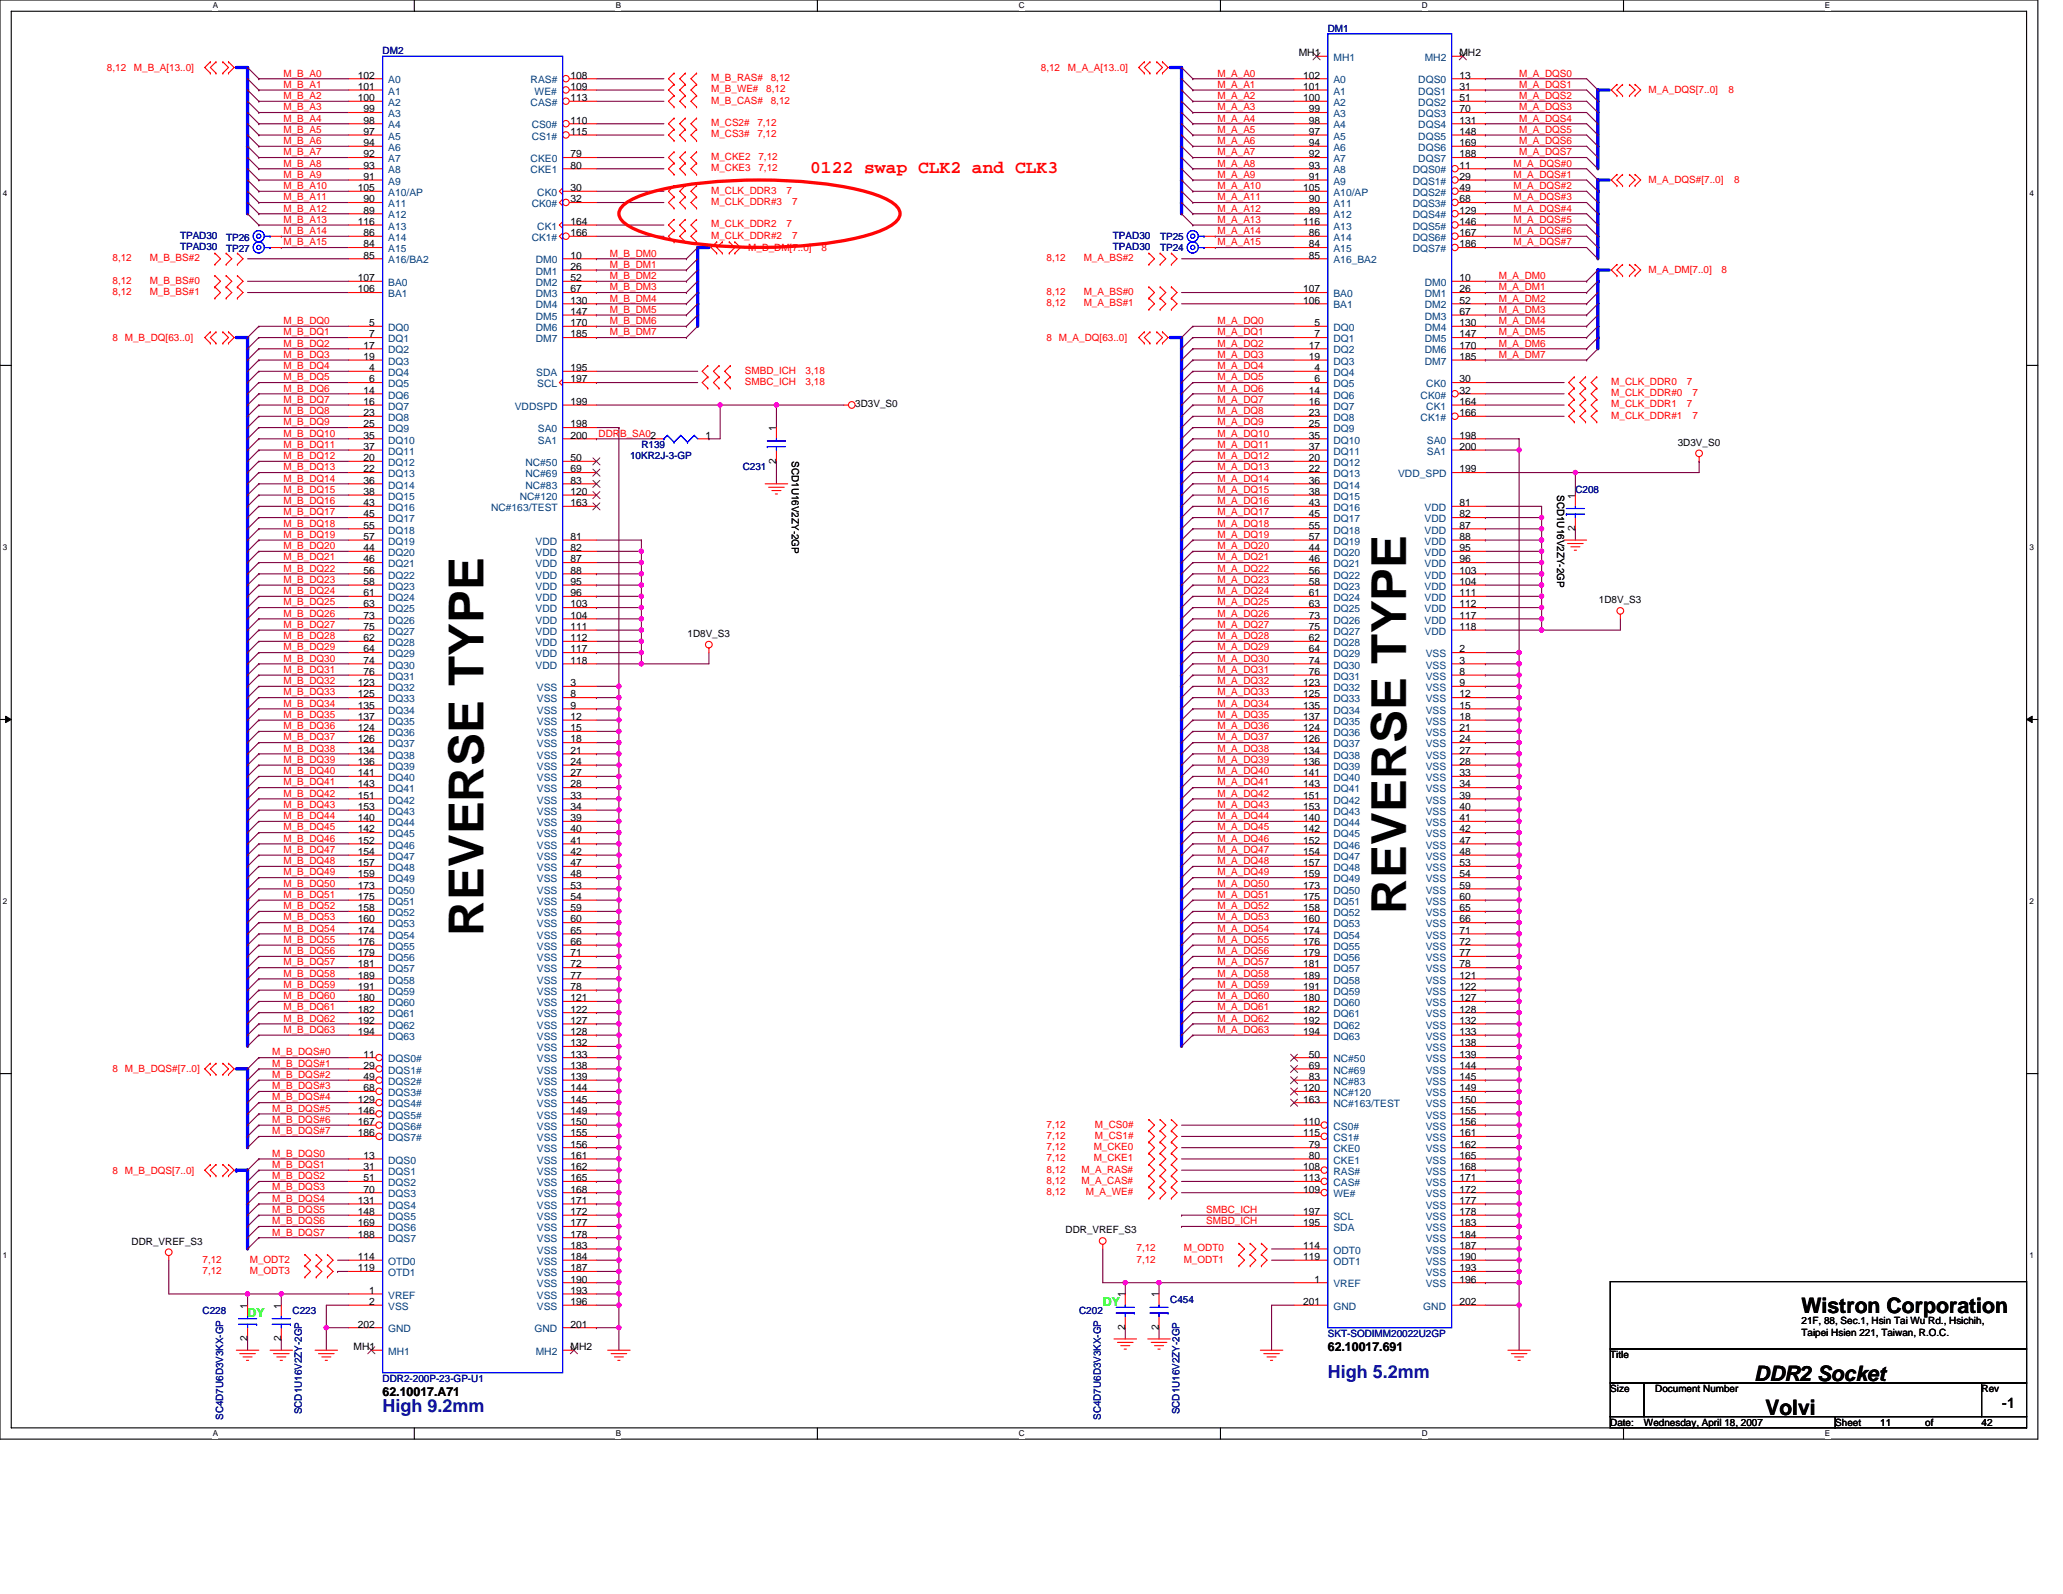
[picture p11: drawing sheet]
<svg xmlns="http://www.w3.org/2000/svg" width="279mm" height="216mm" viewBox="0 0 279 216" stroke-linecap="round" stroke-linejoin="round" font-family="sans-serif">
<defs><g id="words">
<g font-size="6.5">
<text x="190.4" y="123.7" transform="rotate(-90 190.4 123.7)">REVERSE TYPE</text>
<text x="65.5" y="126.8" transform="rotate(-90 65.5 126.8)">REVERSE TYPE</text>
</g>
<g font-size="2.9">
<text x="244" y="177.8">Wistron Corporation</text>
<text x="237.6" y="187">DDR2 Socket</text>
<text x="239.1" y="191.6">Volvi</text>
</g>
<text font-size="2.4" fill="#f00" x="109.7" y="23.4">0122 swap CLK2 and CLK3</text>
<g font-size="2.4" fill="#0000a0">
<text x="51.8" y="191.2">High 9.2mm</text>
<text x="179.8" y="186.7">High 5.2mm</text>
</g>
<text font-size="2" x="271.1" y="190.8">-1</text>
<g font-size="1.7" fill="#0f0">
<text x="33.5" y="178.4">DY</text>
<text x="149.4" y="176.8">DY</text>
</g>
<g font-size="1.7">
<text x="179.8" y="182.9">62.10017.691</text>
<text x="51.8" y="189">62.10017.A71</text>
</g>
<g font-size="1.4" fill="#000080">
<text x="179.8" y="4.3">DM1</text>
<text x="51.8" y="7.3">DM2</text>
<text x="24.4" y="33.8">TPAD30</text>
<text x="24.4" y="32.3">TPAD30</text>
<text x="30.6" y="34.1">TP27</text>
<text x="30.6" y="32.6">TP26</text>
<text x="150.7" y="33.8">TPAD30</text>
<text x="150.7" y="32.3">TPAD30</text>
<text x="157.1" y="34">TP24</text>
<text x="157.1" y="32.5">TP25</text>
<text x="85.3" y="62.2">10KR2J-3-GP</text>
<text x="86.9" y="60.7">R139</text>
<text x="100.6" y="63.7">C231</text>
<text x="213.4" y="66.8">C208</text>
<text x="27.4" y="178">C228</text>
<text x="39.6" y="178">C223</text>
<text x="146.2" y="178">C202</text>
<text x="158.5" y="176.5">C454</text>
<text x="179.8" y="181.1">SKT-SODIMM20022U2GP</text>
<text x="40.9" y="191.6" transform="rotate(-90 40.9 191.6)">SCD1U16V2ZY-2GP</text>
<text x="51.8" y="187.2">DDR2-200P-23-GP-U1</text>
<text x="159.7" y="191.6" transform="rotate(-90 159.7 191.6)">SCD1U16V2ZY-2GP</text>
<text x="30.2" y="192.3" transform="rotate(-90 30.2 192.3)">SC4D7U6D3V3KX-GP</text>
<text x="149.1" y="192.3" transform="rotate(-90 149.1 192.3)">SC4D7U6D3V3KX-GP</text>
</g>
<g font-size="1.4" fill="#f00">
<text x="14.5" y="9.6">8,12</text>
<text x="18.1" y="9.6">M_B_A[13..0]</text>
<text x="38.4" y="11.9">M_B_A1</text>
<text x="38.4" y="10.4">M_B_A0</text>
<text x="96.3" y="11">M_B_RAS#</text>
<text x="104.4" y="11">8,12</text>
<text x="141" y="9.6">8,12</text>
<text x="144.6" y="9.6">M_A_A[13..0]</text>
<text x="164.9" y="10.4">M_A_A0</text>
<text x="164.9" y="11.9">M_A_A1</text>
<text x="205.7" y="11.9">M_A_DQS1</text>
<text x="205.7" y="10.4">M_A_DQS0</text>
<text x="38.4" y="18">M_B_A5</text>
<text x="38.4" y="13.4">M_B_A2</text>
<text x="38.4" y="14.9">M_B_A3</text>
<text x="38.4" y="16.5">M_B_A4</text>
<text x="96.3" y="12.5">M_B_WE#</text>
<text x="96.3" y="14">M_B_CAS#</text>
<text x="96.3" y="17.1">M_CS2#</text>
<text x="102.6" y="17.1">7,12</text>
<text x="103.8" y="12.5">8,12</text>
<text x="104.4" y="14">8,12</text>
<text x="164.9" y="13.4">M_A_A2</text>
<text x="164.9" y="14.9">M_A_A3</text>
<text x="164.9" y="16.5">M_A_A4</text>
<text x="164.9" y="18">M_A_A5</text>
<text x="205.7" y="18">M_A_DQS5</text>
<text x="205.7" y="16.5">M_A_DQS4</text>
<text x="205.7" y="13.4">M_A_DQS2</text>
<text x="205.7" y="14.9">M_A_DQS3</text>
<text x="223.3" y="12.7">M_A_DQS[7..0]</text>
<text x="234.1" y="12.7">8</text>
<text x="38.4" y="21">M_B_A7</text>
<text x="38.4" y="22.6">M_B_A8</text>
<text x="38.4" y="19.5">M_B_A6</text>
<text x="96.3" y="18.6">M_CS3#</text>
<text x="96.3" y="21.7">M_CKE2</text>
<text x="96.3" y="23.2">M_CKE3</text>
<text x="102.6" y="18.6">7,12</text>
<text x="102.7" y="21.7">7,12</text>
<text x="102.7" y="23.2">7,12</text>
<text x="164.9" y="19.5">M_A_A6</text>
<text x="164.9" y="21">M_A_A7</text>
<text x="164.9" y="22.6">M_A_A8</text>
<text x="205" y="22.6">M_A_DQS#0</text>
<text x="205.7" y="21">M_A_DQS7</text>
<text x="205.7" y="19.5">M_A_DQS6</text>
<text x="38.4" y="25.6">M_B_A10</text>
<text x="38.4" y="27.1">M_B_A11</text>
<text x="38.4" y="28.7">M_B_A12</text>
<text x="38.4" y="24.1">M_B_A9</text>
<text x="96.3" y="26.2">M_CLK_DDR3</text>
<text x="96.3" y="27.7">M_CLK_DDR#3</text>
<text x="106.5" y="26.2">7</text>
<text x="107.3" y="27.7">7</text>
<text x="164.9" y="24.1">M_A_A9</text>
<text x="164.9" y="25.6">M_A_A10</text>
<text x="164.9" y="27.1">M_A_A11</text>
<text x="164.9" y="28.7">M_A_A12</text>
<text x="205" y="25.6">M_A_DQS#2</text>
<text x="205" y="27.1">M_A_DQS#3</text>
<text x="205" y="24.1">M_A_DQS#1</text>
<text x="205" y="28.7">M_A_DQS#4</text>
<text x="223.3" y="24.8">M_A_DQS#[7..0]</text>
<text x="234.8" y="24.8">8</text>
<text x="15.2" y="35.4">8,12</text>
<text x="20.3" y="35.4">M_B_BS#2</text>
<text x="38.4" y="31.7">M_B_A14</text>
<text x="38.4" y="30.2">M_B_A13</text>
<text x="38.4" y="33.2">M_B_A15</text>
<text x="82.6" y="34.8">M_B_DM0</text>
<text x="96.3" y="30.8">M_CLK_DDR2</text>
<text x="96.3" y="32.3">M_CLK_DDR#2</text>
<text x="101.3" y="34">M_B_DM[7..0]</text>
<text x="106.5" y="30.8">7</text>
<text x="107.3" y="32.3">7</text>
<text x="111.3" y="34">8</text>
<text x="141.7" y="35.4">8,12</text>
<text x="146.8" y="35.4">M_A_BS#2</text>
<text x="164.9" y="30.2">M_A_A13</text>
<text x="164.9" y="31.7">M_A_A14</text>
<text x="164.9" y="33.2">M_A_A15</text>
<text x="205" y="30.2">M_A_DQS#5</text>
<text x="205" y="31.7">M_A_DQS#6</text>
<text x="205" y="33.2">M_A_DQS#7</text>
<text x="15.2" y="38.4">8,12</text>
<text x="15.2" y="39.9">8,12</text>
<text x="20.3" y="38.4">M_B_BS#0</text>
<text x="20.3" y="39.9">M_B_BS#1</text>
<text x="82.6" y="36.3">M_B_DM1</text>
<text x="82.6" y="40.9">M_B_DM4</text>
<text x="82.6" y="39.3">M_B_DM3</text>
<text x="82.6" y="37.8">M_B_DM2</text>
<text x="141.7" y="39.9">8,12</text>
<text x="141.7" y="41.5">8,12</text>
<text x="146.8" y="39.9">M_A_BS#0</text>
<text x="146.8" y="41.5">M_A_BS#1</text>
<text x="203" y="37.8">M_A_DM0</text>
<text x="203" y="40.9">M_A_DM2</text>
<text x="203" y="39.3">M_A_DM1</text>
<text x="223.3" y="37">M_A_DM[7..0]</text>
<text x="233.2" y="37">8</text>
<text x="15.2" y="46.2">8 M_B_DQ[63..0]</text>
<text x="38.4" y="43.9">M_B_DQ0</text>
<text x="38.4" y="45.4">M_B_DQ1</text>
<text x="38.4" y="46.9">M_B_DQ2</text>
<text x="82.6" y="45.4">M_B_DM7</text>
<text x="82.6" y="43.9">M_B_DM6</text>
<text x="82.6" y="42.4">M_B_DM5</text>
<text x="141.7" y="46.2">8 M_A_DQ[63..0]</text>
<text x="164.9" y="43.9">M_A_DQ0</text>
<text x="164.9" y="45.4">M_A_DQ1</text>
<text x="164.9" y="46.9">M_A_DQ2</text>
<text x="203" y="45.4">M_A_DM5</text>
<text x="203" y="42.4">M_A_DM3</text>
<text x="203" y="46.9">M_A_DM6</text>
<text x="203" y="43.9">M_A_DM4</text>
<text x="38.4" y="48.5">M_B_DQ3</text>
<text x="38.4" y="50">M_B_DQ4</text>
<text x="38.4" y="53">M_B_DQ6</text>
<text x="38.4" y="51.5">M_B_DQ5</text>
<text x="100.9" y="50.6">SMBD_ICH</text>
<text x="100.9" y="52.1">SMBC_ICH</text>
<text x="109.1" y="50.6">3,18</text>
<text x="109.1" y="52.1">3,18</text>
<text x="164.9" y="48.5">M_A_DQ3</text>
<text x="164.9" y="50">M_A_DQ4</text>
<text x="164.9" y="51.5">M_A_DQ5</text>
<text x="164.9" y="53">M_A_DQ6</text>
<text x="203" y="48.5">M_A_DM7</text>
<text x="218.2" y="52.1">M_CLK_DDR0</text>
<text x="218.2" y="53.7">M_CLK_DDR#0</text>
<text x="228.4" y="52.1">7</text>
<text x="229.2" y="53.7">7</text>
<text x="38.4" y="56.1">M_B_DQ8</text>
<text x="38.4" y="59.1">M_B_DQ10</text>
<text x="38.4" y="57.6">M_B_DQ9</text>
<text x="38.4" y="54.6">M_B_DQ7</text>
<text x="81.1" y="59.1">DDRB_SA02</text>
<text x="164.9" y="54.6">M_A_DQ7</text>
<text x="164.9" y="56.1">M_A_DQ8</text>
<text x="164.9" y="57.6">M_A_DQ9</text>
<text x="164.9" y="59.1">M_A_DQ10</text>
<text x="218.2" y="55.2">M_CLK_DDR1</text>
<text x="218.2" y="56.7">M_CLK_DDR#1</text>
<text x="228.4" y="55.2">7</text>
<text x="229.2" y="56.7">7</text>
<text x="38.4" y="60.7">M_B_DQ11</text>
<text x="38.4" y="65.2">M_B_DQ14</text>
<text x="38.4" y="63.7">M_B_DQ13</text>
<text x="38.4" y="62.2">M_B_DQ12</text>
<text x="164.9" y="60.7">M_A_DQ11</text>
<text x="164.9" y="63.7">M_A_DQ13</text>
<text x="164.9" y="65.2">M_A_DQ14</text>
<text x="164.9" y="62.2">M_A_DQ12</text>
<text x="38.4" y="68.3">M_B_DQ16</text>
<text x="38.4" y="71.3">M_B_DQ18</text>
<text x="38.4" y="66.8">M_B_DQ15</text>
<text x="38.4" y="69.8">M_B_DQ17</text>
<text x="164.9" y="66.8">M_A_DQ15</text>
<text x="164.9" y="68.3">M_A_DQ16</text>
<text x="164.9" y="69.8">M_A_DQ17</text>
<text x="164.9" y="71.3">M_A_DQ18</text>
<text x="38.4" y="72.9">M_B_DQ19</text>
<text x="38.4" y="77.4">M_B_DQ22</text>
<text x="38.4" y="75.9">M_B_DQ21</text>
<text x="38.4" y="74.4">M_B_DQ20</text>
<text x="164.9" y="72.9">M_A_DQ19</text>
<text x="164.9" y="75.9">M_A_DQ21</text>
<text x="164.9" y="77.4">M_A_DQ22</text>
<text x="164.9" y="74.4">M_A_DQ20</text>
<text x="38.4" y="79">M_B_DQ23</text>
<text x="38.4" y="80.5">M_B_DQ24</text>
<text x="38.4" y="83.5">M_B_DQ26</text>
<text x="38.4" y="82">M_B_DQ25</text>
<text x="164.9" y="79">M_A_DQ23</text>
<text x="164.9" y="82">M_A_DQ25</text>
<text x="164.9" y="80.5">M_A_DQ24</text>
<text x="164.9" y="83.5">M_A_DQ26</text>
<text x="38.4" y="89.6">M_B_DQ30</text>
<text x="38.4" y="86.6">M_B_DQ28</text>
<text x="38.4" y="85">M_B_DQ27</text>
<text x="38.4" y="88.1">M_B_DQ29</text>
<text x="164.9" y="86.6">M_A_DQ28</text>
<text x="164.9" y="89.6">M_A_DQ30</text>
<text x="164.9" y="85">M_A_DQ27</text>
<text x="164.9" y="88.1">M_A_DQ29</text>
<text x="38.4" y="91.1">M_B_DQ31</text>
<text x="38.4" y="92.7">M_B_DQ32</text>
<text x="38.4" y="95.7">M_B_DQ34</text>
<text x="38.4" y="94.2">M_B_DQ33</text>
<text x="164.9" y="91.1">M_A_DQ31</text>
<text x="164.9" y="92.7">M_A_DQ32</text>
<text x="164.9" y="94.2">M_A_DQ33</text>
<text x="164.9" y="95.7">M_A_DQ34</text>
<text x="38.4" y="97.2">M_B_DQ35</text>
<text x="38.4" y="101.8">M_B_DQ38</text>
<text x="38.4" y="100.3">M_B_DQ37</text>
<text x="38.4" y="98.8">M_B_DQ36</text>
<text x="164.9" y="97.2">M_A_DQ35</text>
<text x="164.9" y="100.3">M_A_DQ37</text>
<text x="164.9" y="101.8">M_A_DQ38</text>
<text x="164.9" y="98.8">M_A_DQ36</text>
<text x="38.4" y="103.3">M_B_DQ39</text>
<text x="38.4" y="104.9">M_B_DQ40</text>
<text x="38.4" y="107.9">M_B_DQ42</text>
<text x="38.4" y="106.4">M_B_DQ41</text>
<text x="164.9" y="103.3">M_A_DQ39</text>
<text x="164.9" y="106.4">M_A_DQ41</text>
<text x="164.9" y="104.9">M_A_DQ40</text>
<text x="164.9" y="107.9">M_A_DQ42</text>
<text x="38.4" y="111">M_B_DQ44</text>
<text x="38.4" y="109.4">M_B_DQ43</text>
<text x="38.4" y="112.5">M_B_DQ45</text>
<text x="164.9" y="111">M_A_DQ44</text>
<text x="164.9" y="109.4">M_A_DQ43</text>
<text x="164.9" y="112.5">M_A_DQ45</text>
<text x="38.4" y="114">M_B_DQ46</text>
<text x="38.4" y="115.5">M_B_DQ47</text>
<text x="38.4" y="117.1">M_B_DQ48</text>
<text x="38.4" y="118.6">M_B_DQ49</text>
<text x="164.9" y="115.5">M_A_DQ47</text>
<text x="164.9" y="118.6">M_A_DQ49</text>
<text x="164.9" y="114">M_A_DQ46</text>
<text x="164.9" y="117.1">M_A_DQ48</text>
<text x="38.4" y="124.7">M_B_DQ53</text>
<text x="38.4" y="123.1">M_B_DQ52</text>
<text x="38.4" y="121.6">M_B_DQ51</text>
<text x="38.4" y="120.1">M_B_DQ50</text>
<text x="164.9" y="121.6">M_A_DQ51</text>
<text x="164.9" y="120.1">M_A_DQ50</text>
<text x="164.9" y="124.7">M_A_DQ53</text>
<text x="164.9" y="123.1">M_A_DQ52</text>
<text x="38.4" y="126.2">M_B_DQ54</text>
<text x="38.4" y="127.7">M_B_DQ55</text>
<text x="38.4" y="130.8">M_B_DQ57</text>
<text x="38.4" y="129.2">M_B_DQ56</text>
<text x="164.9" y="126.2">M_A_DQ54</text>
<text x="164.9" y="127.7">M_A_DQ55</text>
<text x="164.9" y="130.8">M_A_DQ57</text>
<text x="164.9" y="129.2">M_A_DQ56</text>
<text x="38.4" y="135.3">M_B_DQ60</text>
<text x="38.4" y="133.8">M_B_DQ59</text>
<text x="38.4" y="136.9">M_B_DQ61</text>
<text x="38.4" y="132.3">M_B_DQ58</text>
<text x="164.9" y="135.3">M_A_DQ60</text>
<text x="164.9" y="132.3">M_A_DQ58</text>
<text x="164.9" y="136.9">M_A_DQ61</text>
<text x="164.9" y="133.8">M_A_DQ59</text>
<text x="36.9" y="143">M_B_DQS#0</text>
<text x="38.4" y="138.4">M_B_DQ62</text>
<text x="38.4" y="139.9">M_B_DQ63</text>
<text x="164.9" y="139.9">M_A_DQ63</text>
<text x="164.9" y="138.4">M_A_DQ62</text>
<text x="15.2" y="145.2">8 M_B_DQS#[7..0]</text>
<text x="36.9" y="149.1">M_B_DQS#4</text>
<text x="36.9" y="146">M_B_DQS#2</text>
<text x="36.9" y="147.5">M_B_DQS#3</text>
<text x="36.9" y="144.5">M_B_DQS#1</text>
<text x="36.9" y="153.6">M_B_DQS#7</text>
<text x="36.9" y="152.1">M_B_DQS#6</text>
<text x="36.9" y="150.6">M_B_DQS#5</text>
<text x="141.7" y="152.7">7,12</text>
<text x="141.7" y="154.2">7,12</text>
<text x="141.7" y="155.8">7,12</text>
<text x="148.1" y="155.8">M_CKE0</text>
<text x="148.3" y="152.7">M_CS0#</text>
<text x="148.3" y="154.2">M_CS1#</text>
<text x="15.2" y="159">8 M_B_DQS[7..0]</text>
<text x="36.9" y="158.2">M_B_DQS1</text>
<text x="36.9" y="156.7">M_B_DQS0</text>
<text x="36.9" y="159.7">M_B_DQS2</text>
<text x="36.9" y="161.2">M_B_DQS3</text>
<text x="141.7" y="158.8">8,12</text>
<text x="141.7" y="160.3">8,12</text>
<text x="141.7" y="161.9">8,12</text>
<text x="141.7" y="157.3">7,12</text>
<text x="146.5" y="158.8">M_A_RAS#</text>
<text x="146.5" y="160.3">M_A_CAS#</text>
<text x="147.1" y="161.9">M_A_WE#</text>
<text x="148.1" y="157.3">M_CKE1</text>
<text x="36.9" y="167.3">M_B_DQS7</text>
<text x="36.9" y="164.3">M_B_DQS5</text>
<text x="36.9" y="162.8">M_B_DQS4</text>
<text x="36.9" y="165.8">M_B_DQS6</text>
<text x="163.4" y="164.3">SMBC_ICH</text>
<text x="163.4" y="165.8">SMBD_ICH</text>
<text x="27.4" y="171">7,12</text>
<text x="27.4" y="172.5">7,12</text>
<text x="33.8" y="171">M_ODT2</text>
<text x="33.8" y="172.5">M_ODT3</text>
<text x="153.9" y="169.5">7,12</text>
<text x="153.9" y="171">7,12</text>
<text x="160.3" y="169.5">M_ODT0</text>
<text x="160.3" y="171">M_ODT1</text>
</g>
<g font-size="1.4">
<text x="48.5" y="10.6">102</text>
<text x="77.3" y="10.6">108</text>
<text x="175.9" y="7.6">MH1</text>
<text x="176.5" y="10.6">102</text>
<text x="197.7" y="10.6">13</text>
<text x="197.7" y="7.6">MH2</text>
<text x="48.5" y="12.2">101</text>
<text x="48.5" y="13.7">100</text>
<text x="49.2" y="15.2">99</text>
<text x="49.2" y="16.7">98</text>
<text x="77.3" y="16.7">110</text>
<text x="77.3" y="12.2">109</text>
<text x="77.3" y="13.7">113</text>
<text x="176.5" y="12.2">101</text>
<text x="176.5" y="13.7">100</text>
<text x="177.2" y="15.2">99</text>
<text x="177.2" y="16.7">98</text>
<text x="197.7" y="12.2">31</text>
<text x="197.7" y="13.7">51</text>
<text x="197.7" y="15.2">70</text>
<text x="197.7" y="16.7">131</text>
<text x="49.2" y="18.3">97</text>
<text x="49.2" y="19.8">94</text>
<text x="49.2" y="21.3">92</text>
<text x="49.2" y="22.8">93</text>
<text x="77.3" y="18.3">115</text>
<text x="77.3" y="21.3">79</text>
<text x="77.3" y="22.8">80</text>
<text x="177.2" y="18.3">97</text>
<text x="177.2" y="19.8">94</text>
<text x="177.2" y="21.3">92</text>
<text x="177.2" y="22.8">93</text>
<text x="197.7" y="18.3">148</text>
<text x="197.7" y="19.8">169</text>
<text x="197.7" y="21.3">188</text>
<text x="197.7" y="22.8">11</text>
<text x="48.5" y="25.9">105</text>
<text x="49.2" y="24.4">91</text>
<text x="49.2" y="27.4">90</text>
<text x="49.2" y="28.9">89</text>
<text x="77.3" y="25.9">30</text>
<text x="77.3" y="27.4">32</text>
<text x="176.5" y="25.9">105</text>
<text x="177.2" y="24.4">91</text>
<text x="177.2" y="27.4">90</text>
<text x="177.2" y="28.9">89</text>
<text x="197.7" y="24.4">29</text>
<text x="197.7" y="25.9">49</text>
<text x="197.7" y="27.4">68</text>
<text x="197.7" y="28.9">129</text>
<text x="48.5" y="30.5">116</text>
<text x="49.2" y="32">86</text>
<text x="49.2" y="33.5">84</text>
<text x="49.2" y="35">85</text>
<text x="77.3" y="35">10</text>
<text x="77.3" y="30.5">164</text>
<text x="77.3" y="32">166</text>
<text x="176.5" y="30.5">116</text>
<text x="177.2" y="32">86</text>
<text x="177.2" y="33.5">84</text>
<text x="177.2" y="35">85</text>
<text x="197.7" y="30.5">146</text>
<text x="197.7" y="32">167</text>
<text x="197.7" y="33.5">186</text>
<text x="48.5" y="38.1">107</text>
<text x="48.5" y="39.6">106</text>
<text x="77.3" y="36.6">26</text>
<text x="77.3" y="38.1">52</text>
<text x="77.3" y="39.6">67</text>
<text x="77.3" y="41.1">130</text>
<text x="176.5" y="39.6">107</text>
<text x="176.5" y="41.1">106</text>
<text x="197.7" y="38.1">10</text>
<text x="197.7" y="39.6">26</text>
<text x="197.7" y="41.1">52</text>
<text x="49.2" y="47.2">17</text>
<text x="50" y="44.2">5</text>
<text x="50" y="45.7">7</text>
<text x="77.3" y="42.7">147</text>
<text x="77.3" y="44.2">170</text>
<text x="77.3" y="45.7">185</text>
<text x="177.2" y="47.2">17</text>
<text x="178" y="44.2">5</text>
<text x="178" y="45.7">7</text>
<text x="197.7" y="42.7">67</text>
<text x="197.7" y="44.2">130</text>
<text x="197.7" y="45.7">147</text>
<text x="197.7" y="47.2">170</text>
<text x="49.2" y="48.7">19</text>
<text x="49.2" y="53.3">14</text>
<text x="50" y="50.3">4</text>
<text x="50" y="51.8">6</text>
<text x="77.3" y="51.8">197</text>
<text x="77.3" y="50.3">195</text>
<text x="177.2" y="48.7">19</text>
<text x="177.2" y="53.3">14</text>
<text x="178" y="50.3">4</text>
<text x="178" y="51.8">6</text>
<text x="197.7" y="51.8">30</text>
<text x="197.7" y="53.3">32</text>
<text x="197.7" y="48.7">185</text>
<text x="49.2" y="54.8">16</text>
<text x="49.2" y="56.4">23</text>
<text x="49.2" y="57.9">25</text>
<text x="49.2" y="59.4">35</text>
<text x="77.3" y="57.9">198</text>
<text x="77.3" y="59.4">200</text>
<text x="77.3" y="54.8">199</text>
<text x="95.5" y="59.4">1</text>
<text x="105.1" y="58.4" transform="rotate(-90 105.1 58.4)">1</text>
<text x="115.8" y="55.2">3D3V_S0</text>
<text x="177.2" y="54.8">16</text>
<text x="177.2" y="56.4">23</text>
<text x="177.2" y="57.9">25</text>
<text x="177.2" y="59.4">35</text>
<text x="197.7" y="54.8">164</text>
<text x="197.7" y="56.4">166</text>
<text x="197.7" y="59.4">198</text>
<text x="49.2" y="60.9">37</text>
<text x="49.2" y="62.5">20</text>
<text x="49.2" y="64">22</text>
<text x="49.2" y="65.5">36</text>
<text x="77.3" y="62.5">50</text>
<text x="77.3" y="64">69</text>
<text x="77.3" y="65.5">83</text>
<text x="105.1" y="62.8" transform="rotate(-90 105.1 62.8)">2</text>
<text x="107.3" y="62.5" transform="rotate(90 107.3 62.5)">SCD1U16V2ZY-2GP</text>
<text x="177.2" y="60.9">37</text>
<text x="177.2" y="62.5">20</text>
<text x="177.2" y="64">22</text>
<text x="177.2" y="65.5">36</text>
<text x="197.7" y="64">199</text>
<text x="197.7" y="60.9">200</text>
<text x="227.2" y="60.4">3D3V_S0</text>
<text x="49.2" y="67">38</text>
<text x="49.2" y="68.6">43</text>
<text x="49.2" y="70.1">45</text>
<text x="49.2" y="71.6">55</text>
<text x="77.3" y="68.6">163</text>
<text x="77.3" y="67">120</text>
<text x="177.2" y="67">38</text>
<text x="177.2" y="68.6">43</text>
<text x="177.2" y="70.1">45</text>
<text x="177.2" y="71.6">55</text>
<text x="197.7" y="68.6">81</text>
<text x="197.7" y="70.1">82</text>
<text x="197.7" y="71.6">87</text>
<text x="210.9" y="67.1" transform="rotate(90 210.9 67.1)">SCD1U16V2ZY-2GP</text>
<text x="213.3" y="71.9" transform="rotate(-90 213.3 71.9)">2</text>
<text x="213.3" y="67.5" transform="rotate(-90 213.3 67.5)">1</text>
<text x="49.2" y="73.1">57</text>
<text x="49.2" y="74.7">44</text>
<text x="49.2" y="76.2">46</text>
<text x="49.2" y="77.7">56</text>
<text x="77.3" y="73.1">81</text>
<text x="77.3" y="74.7">82</text>
<text x="77.3" y="76.2">87</text>
<text x="77.3" y="77.7">88</text>
<text x="177.2" y="73.1">57</text>
<text x="177.2" y="74.7">44</text>
<text x="177.2" y="76.2">46</text>
<text x="177.2" y="77.7">56</text>
<text x="197.7" y="73.1">88</text>
<text x="197.7" y="74.7">95</text>
<text x="197.7" y="76.2">96</text>
<text x="197.7" y="77.7">103</text>
<text x="49.2" y="79.2">58</text>
<text x="49.2" y="80.8">61</text>
<text x="49.2" y="82.3">63</text>
<text x="49.2" y="83.8">73</text>
<text x="77.3" y="79.2">95</text>
<text x="77.3" y="80.8">96</text>
<text x="77.3" y="82.3">103</text>
<text x="77.3" y="83.8">104</text>
<text x="177.2" y="79.2">58</text>
<text x="177.2" y="80.8">61</text>
<text x="177.2" y="82.3">63</text>
<text x="177.2" y="83.8">73</text>
<text x="197.7" y="79.2">104</text>
<text x="197.7" y="80.8">111</text>
<text x="197.7" y="82.3">112</text>
<text x="197.7" y="83.8">117</text>
<text x="216.6" y="81.7">1D8V_S3</text>
<text x="49.2" y="85.3">75</text>
<text x="49.2" y="86.8">62</text>
<text x="49.2" y="88.4">64</text>
<text x="49.2" y="89.9">74</text>
<text x="77.3" y="85.3">111</text>
<text x="77.3" y="86.8">112</text>
<text x="77.3" y="88.4">117</text>
<text x="77.3" y="89.9">118</text>
<text x="93.1" y="86.3">1D8V_S3</text>
<text x="177.2" y="85.3">75</text>
<text x="177.2" y="86.8">62</text>
<text x="177.2" y="88.4">64</text>
<text x="177.2" y="89.9">74</text>
<text x="197.7" y="88.4">2</text>
<text x="197.7" y="89.9">3</text>
<text x="197.7" y="85.3">118</text>
<text x="48.5" y="92.9">123</text>
<text x="48.5" y="94.5">125</text>
<text x="48.5" y="96">135</text>
<text x="49.2" y="91.4">76</text>
<text x="77.3" y="92.9">3</text>
<text x="77.3" y="94.5">8</text>
<text x="77.3" y="96">9</text>
<text x="176.5" y="92.9">123</text>
<text x="176.5" y="94.5">125</text>
<text x="176.5" y="96">135</text>
<text x="177.2" y="91.4">76</text>
<text x="197.7" y="91.4">8</text>
<text x="197.7" y="92.9">9</text>
<text x="197.7" y="94.5">12</text>
<text x="197.7" y="96">15</text>
<text x="48.5" y="97.5">137</text>
<text x="48.5" y="99">124</text>
<text x="48.5" y="100.6">126</text>
<text x="77.3" y="97.5">12</text>
<text x="77.3" y="99">15</text>
<text x="77.3" y="100.6">18</text>
<text x="176.5" y="97.5">137</text>
<text x="176.5" y="99">124</text>
<text x="176.5" y="100.6">126</text>
<text x="197.7" y="97.5">18</text>
<text x="197.7" y="99">21</text>
<text x="197.7" y="100.6">24</text>
<text x="48.5" y="102.1">134</text>
<text x="48.5" y="103.6">136</text>
<text x="48.5" y="105.1">141</text>
<text x="48.5" y="106.7">143</text>
<text x="77.3" y="102.1">21</text>
<text x="77.3" y="103.6">24</text>
<text x="77.3" y="105.1">27</text>
<text x="77.3" y="106.7">28</text>
<text x="176.5" y="102.1">134</text>
<text x="176.5" y="103.6">136</text>
<text x="176.5" y="105.1">141</text>
<text x="176.5" y="106.7">143</text>
<text x="197.7" y="102.1">27</text>
<text x="197.7" y="103.6">28</text>
<text x="197.7" y="105.1">33</text>
<text x="197.7" y="106.7">34</text>
<text x="48.5" y="108.2">151</text>
<text x="48.5" y="109.7">153</text>
<text x="48.5" y="111.2">140</text>
<text x="48.5" y="112.8">142</text>
<text x="77.3" y="108.2">33</text>
<text x="77.3" y="109.7">34</text>
<text x="77.3" y="111.2">39</text>
<text x="77.3" y="112.8">40</text>
<text x="176.5" y="108.2">151</text>
<text x="176.5" y="109.7">153</text>
<text x="176.5" y="111.2">140</text>
<text x="176.5" y="112.8">142</text>
<text x="197.7" y="108.2">39</text>
<text x="197.7" y="109.7">40</text>
<text x="197.7" y="111.2">41</text>
<text x="197.7" y="112.8">42</text>
<text x="48.5" y="114.3">152</text>
<text x="48.5" y="115.8">154</text>
<text x="48.5" y="117.3">157</text>
<text x="48.5" y="118.9">159</text>
<text x="77.3" y="114.3">41</text>
<text x="77.3" y="115.8">42</text>
<text x="77.3" y="117.3">47</text>
<text x="77.3" y="118.9">48</text>
<text x="176.5" y="114.3">152</text>
<text x="176.5" y="115.8">154</text>
<text x="176.5" y="117.3">157</text>
<text x="176.5" y="118.9">159</text>
<text x="197.7" y="114.3">47</text>
<text x="197.7" y="115.8">48</text>
<text x="197.7" y="117.3">53</text>
<text x="197.7" y="118.9">54</text>
<text x="48.5" y="120.4">173</text>
<text x="48.5" y="121.9">175</text>
<text x="48.5" y="123.4">158</text>
<text x="48.5" y="124.9">160</text>
<text x="77.3" y="120.4">53</text>
<text x="77.3" y="121.9">54</text>
<text x="77.3" y="123.4">59</text>
<text x="77.3" y="124.9">60</text>
<text x="176.5" y="120.4">173</text>
<text x="176.5" y="121.9">175</text>
<text x="176.5" y="123.4">158</text>
<text x="176.5" y="124.9">160</text>
<text x="197.7" y="120.4">59</text>
<text x="197.7" y="121.9">60</text>
<text x="197.7" y="123.4">65</text>
<text x="197.7" y="124.9">66</text>
<text x="48.5" y="126.5">174</text>
<text x="48.5" y="128">176</text>
<text x="48.5" y="129.5">179</text>
<text x="48.5" y="131">181</text>
<text x="77.3" y="126.5">65</text>
<text x="77.3" y="128">66</text>
<text x="77.3" y="129.5">71</text>
<text x="77.3" y="131">72</text>
<text x="176.5" y="126.5">174</text>
<text x="176.5" y="128">176</text>
<text x="176.5" y="129.5">179</text>
<text x="176.5" y="131">181</text>
<text x="197.7" y="126.5">71</text>
<text x="197.7" y="128">72</text>
<text x="197.7" y="129.5">77</text>
<text x="197.7" y="131">78</text>
<text x="48.5" y="132.6">189</text>
<text x="48.5" y="134.1">191</text>
<text x="48.5" y="135.6">180</text>
<text x="48.5" y="137.1">182</text>
<text x="77.3" y="132.6">77</text>
<text x="77.3" y="134.1">78</text>
<text x="77.3" y="135.6">121</text>
<text x="77.3" y="137.1">122</text>
<text x="176.5" y="132.6">189</text>
<text x="176.5" y="134.1">191</text>
<text x="176.5" y="135.6">180</text>
<text x="176.5" y="137.1">182</text>
<text x="197.7" y="132.6">121</text>
<text x="197.7" y="134.1">122</text>
<text x="197.7" y="135.6">127</text>
<text x="197.7" y="137.1">128</text>
<text x="48.5" y="138.7">192</text>
<text x="48.5" y="140.2">194</text>
<text x="49.2" y="143.2">11</text>
<text x="77.3" y="138.7">127</text>
<text x="77.3" y="140.2">128</text>
<text x="77.3" y="141.7">132</text>
<text x="77.3" y="143.2">133</text>
<text x="176.5" y="138.7">192</text>
<text x="176.5" y="140.2">194</text>
<text x="177.2" y="143.2">50</text>
<text x="197.7" y="138.7">132</text>
<text x="197.7" y="140.2">133</text>
<text x="197.7" y="141.7">138</text>
<text x="197.7" y="143.2">139</text>
<text x="48.5" y="149.3">129</text>
<text x="49.2" y="144.8">29</text>
<text x="49.2" y="146.3">49</text>
<text x="49.2" y="147.8">68</text>
<text x="77.3" y="144.8">138</text>
<text x="77.3" y="146.3">139</text>
<text x="77.3" y="147.8">144</text>
<text x="77.3" y="149.3">145</text>
<text x="176.5" y="147.8">120</text>
<text x="176.5" y="149.3">163</text>
<text x="177.2" y="144.8">69</text>
<text x="177.2" y="146.3">83</text>
<text x="197.7" y="144.8">144</text>
<text x="197.7" y="146.3">145</text>
<text x="197.7" y="147.8">149</text>
<text x="197.7" y="149.3">150</text>
<text x="48.5" y="150.9">146</text>
<text x="48.5" y="152.4">167</text>
<text x="48.5" y="153.9">186</text>
<text x="77.3" y="150.9">149</text>
<text x="77.3" y="152.4">150</text>
<text x="77.3" y="153.9">155</text>
<text x="77.3" y="155.4">156</text>
<text x="176.5" y="152.4">110</text>
<text x="176.5" y="153.9">115</text>
<text x="177.2" y="155.4">79</text>
<text x="197.7" y="150.9">155</text>
<text x="197.7" y="152.4">156</text>
<text x="197.7" y="153.9">161</text>
<text x="197.7" y="155.4">162</text>
<text x="49.2" y="157">13</text>
<text x="49.2" y="158.5">31</text>
<text x="49.2" y="160">51</text>
<text x="49.2" y="161.5">70</text>
<text x="77.3" y="157">161</text>
<text x="77.3" y="158.5">162</text>
<text x="77.3" y="160">165</text>
<text x="77.3" y="161.5">168</text>
<text x="176.5" y="158.5">108</text>
<text x="176.5" y="160">113</text>
<text x="176.5" y="161.5">109</text>
<text x="177.2" y="157">80</text>
<text x="197.7" y="157">165</text>
<text x="197.7" y="158.5">168</text>
<text x="197.7" y="160">171</text>
<text x="197.7" y="161.5">172</text>
<text x="48.5" y="163">131</text>
<text x="48.5" y="164.6">148</text>
<text x="48.5" y="166.1">169</text>
<text x="48.5" y="167.6">188</text>
<text x="77.3" y="163">171</text>
<text x="77.3" y="164.6">172</text>
<text x="77.3" y="166.1">177</text>
<text x="77.3" y="167.6">178</text>
<text x="144.3" y="167">DDR_VREF_S3</text>
<text x="176.5" y="164.6">197</text>
<text x="176.5" y="166.1">195</text>
<text x="197.7" y="163">177</text>
<text x="197.7" y="164.6">178</text>
<text x="197.7" y="166.1">183</text>
<text x="197.7" y="167.6">184</text>
<text x="17.8" y="168.6">DDR_VREF_S3</text>
<text x="48.5" y="170.7">114</text>
<text x="48.5" y="172.2">119</text>
<text x="77.3" y="169.1">183</text>
<text x="77.3" y="170.7">184</text>
<text x="77.3" y="172.2">187</text>
<text x="77.3" y="173.7">190</text>
<text x="176.5" y="169.1">114</text>
<text x="176.5" y="170.7">119</text>
<text x="178" y="173.7">1</text>
<text x="197.7" y="169.1">187</text>
<text x="197.7" y="170.7">190</text>
<text x="197.7" y="172.2">193</text>
<text x="197.7" y="173.7">196</text>
<text x="33.5" y="177.2" transform="rotate(-90 33.5 177.2)">1</text>
<text x="38.1" y="177.2" transform="rotate(-90 38.1 177.2)">1</text>
<text x="48.5" y="179.8">202</text>
<text x="50" y="175.2">1</text>
<text x="50" y="176.8">2</text>
<text x="77.3" y="179.8">201</text>
<text x="77.3" y="175.2">193</text>
<text x="77.3" y="176.8">196</text>
<text x="152.4" y="175.7" transform="rotate(-90 152.4 175.7)">1</text>
<text x="157" y="175.7" transform="rotate(-90 157 175.7)">1</text>
<text x="176.5" y="176.8">201</text>
<text x="197.7" y="176.8">202</text>
<text x="244" y="179.4">21F, 88, Sec.1, Hsin Tai Wu Rd., Hsichih,</text>
<text x="33.5" y="181.7" transform="rotate(-90 33.5 181.7)">2</text>
<text x="38.1" y="181.7" transform="rotate(-90 38.1 181.7)">2</text>
<text x="47.9" y="182.9">MH1</text>
<text x="77.3" y="182.9">MH2</text>
<text x="152.4" y="180.1" transform="rotate(-90 152.4 180.1)">2</text>
<text x="157" y="180.1" transform="rotate(-90 157 180.1)">2</text>
<text x="218.1" y="184">Title</text>
<text x="244" y="181">Taipei Hsien 221, Taiwan, R.O.C.</text>
<text x="218.1" y="188.5">Size</text>
<text x="224.2" y="188.5">Document Number</text>
<text x="268.4" y="188.5">Rev</text>
<text x="218.1" y="193.1">Date:</text>
<text x="222.7" y="193.1">Wednesday, April 18, 2007</text>
<text x="248.6" y="193.1">Sheet</text>
<text x="254.7" y="193.1">11</text>
<text x="260.8" y="193.1">of</text>
<text x="268.4" y="193.1">42</text>
</g>
<g font-size="1.4" fill="#004080">
<text x="52.6" y="11.3">A0</text>
<text x="71.9" y="11.3">RAS#</text>
<text x="180.6" y="11.3">A0</text>
<text x="180.6" y="8.3">MH1</text>
<text x="192.1" y="11.3">DQS0</text>
<text x="193" y="8.3">MH2</text>
<text x="52.6" y="12.8">A1</text>
<text x="52.6" y="14.4">A2</text>
<text x="52.6" y="15.9">A3</text>
<text x="52.6" y="17.4">A4</text>
<text x="71.9" y="14.4">CAS#</text>
<text x="72" y="17.4">CS0#</text>
<text x="72.4" y="12.8">WE#</text>
<text x="180.6" y="12.8">A1</text>
<text x="180.6" y="14.4">A2</text>
<text x="180.6" y="15.9">A3</text>
<text x="180.6" y="17.4">A4</text>
<text x="192.1" y="12.8">DQS1</text>
<text x="192.1" y="14.4">DQS2</text>
<text x="192.1" y="15.9">DQS3</text>
<text x="192.1" y="17.4">DQS4</text>
<text x="52.6" y="18.9">A5</text>
<text x="52.6" y="20.4">A6</text>
<text x="52.6" y="22">A7</text>
<text x="52.6" y="23.5">A8</text>
<text x="71.9" y="22">CKE0</text>
<text x="71.9" y="23.5">CKE1</text>
<text x="72" y="18.9">CS1#</text>
<text x="180.6" y="18.9">A5</text>
<text x="180.6" y="20.4">A6</text>
<text x="180.6" y="22">A7</text>
<text x="180.6" y="23.5">A8</text>
<text x="191.3" y="23.5">DQS0#</text>
<text x="192.1" y="18.9">DQS5</text>
<text x="192.1" y="20.4">DQS6</text>
<text x="192.1" y="22">DQS7</text>
<text x="52.6" y="25">A9</text>
<text x="52.6" y="26.5">A10/AP</text>
<text x="52.6" y="28.1">A11</text>
<text x="52.6" y="29.6">A12</text>
<text x="72" y="28.1">CK0#</text>
<text x="72.8" y="26.5">CK0</text>
<text x="180.6" y="25">A9</text>
<text x="180.6" y="26.5">A10/AP</text>
<text x="180.6" y="28.1">A11</text>
<text x="180.6" y="29.6">A12</text>
<text x="191.3" y="25">DQS1#</text>
<text x="191.3" y="26.5">DQS2#</text>
<text x="191.3" y="28.1">DQS3#</text>
<text x="191.3" y="29.6">DQS4#</text>
<text x="52.6" y="31.1">A13</text>
<text x="52.6" y="32.6">A14</text>
<text x="52.6" y="34.2">A15</text>
<text x="52.6" y="35.7">A16/BA2</text>
<text x="72" y="32.6">CK1#</text>
<text x="72.6" y="35.7">DM0</text>
<text x="72.8" y="31.1">CK1</text>
<text x="180.6" y="31.1">A13</text>
<text x="180.6" y="32.6">A14</text>
<text x="180.6" y="34.2">A15</text>
<text x="180.6" y="35.7">A16_BA2</text>
<text x="191.3" y="31.1">DQS5#</text>
<text x="191.3" y="32.6">DQS6#</text>
<text x="191.3" y="34.2">DQS7#</text>
<text x="52.6" y="38.7">BA0</text>
<text x="52.6" y="40.3">BA1</text>
<text x="72.6" y="37.2">DM1</text>
<text x="72.6" y="38.7">DM2</text>
<text x="72.6" y="40.3">DM3</text>
<text x="72.6" y="41.8">DM4</text>
<text x="180.6" y="40.3">BA0</text>
<text x="180.6" y="41.8">BA1</text>
<text x="193" y="38.7">DM0</text>
<text x="193" y="40.3">DM1</text>
<text x="193" y="41.8">DM2</text>
<text x="52.6" y="44.8">DQ0</text>
<text x="52.6" y="46.4">DQ1</text>
<text x="52.6" y="47.9">DQ2</text>
<text x="72.6" y="43.3">DM5</text>
<text x="72.6" y="44.8">DM6</text>
<text x="72.6" y="46.4">DM7</text>
<text x="180.6" y="44.8">DQ0</text>
<text x="180.6" y="46.4">DQ1</text>
<text x="180.6" y="47.9">DQ2</text>
<text x="193" y="43.3">DM3</text>
<text x="193" y="44.8">DM4</text>
<text x="193" y="46.4">DM5</text>
<text x="193" y="47.9">DM6</text>
<text x="52.6" y="49.4">DQ3</text>
<text x="52.6" y="50.9">DQ4</text>
<text x="52.6" y="52.5">DQ5</text>
<text x="52.6" y="54">DQ6</text>
<text x="72.6" y="50.9">SDA</text>
<text x="72.8" y="52.5">SCL</text>
<text x="180.6" y="49.4">DQ3</text>
<text x="180.6" y="50.9">DQ4</text>
<text x="180.6" y="52.5">DQ5</text>
<text x="180.6" y="54">DQ6</text>
<text x="192.4" y="54">CK0#</text>
<text x="193" y="49.4">DM7</text>
<text x="193.2" y="52.5">CK0</text>
<text x="52.6" y="55.5">DQ7</text>
<text x="52.6" y="57">DQ8</text>
<text x="52.6" y="58.5">DQ9</text>
<text x="69.7" y="55.5">VDDSPD</text>
<text x="72.9" y="58.5">SA0</text>
<text x="180.6" y="55.5">DQ7</text>
<text x="180.6" y="57">DQ8</text>
<text x="180.6" y="58.5">DQ9</text>
<text x="192.4" y="57">CK1#</text>
<text x="193.2" y="55.5">CK1</text>
<text x="52.6" y="60.1">DQ10</text>
<text x="52.6" y="61.6">DQ11</text>
<text x="52.6" y="63.1">DQ12</text>
<text x="52.6" y="64.6">DQ13</text>
<text x="71.2" y="63.1">NC#50</text>
<text x="71.2" y="64.6">NC#69</text>
<text x="72.9" y="60.1">SA1</text>
<text x="180.6" y="60.1">DQ10</text>
<text x="180.6" y="61.6">DQ11</text>
<text x="180.6" y="63.1">DQ12</text>
<text x="180.6" y="64.6">DQ13</text>
<text x="189.4" y="64.6">VDD_SPD</text>
<text x="193.3" y="60.1">SA0</text>
<text x="193.3" y="61.6">SA1</text>
<text x="52.6" y="66.2">DQ14</text>
<text x="52.6" y="67.7">DQ15</text>
<text x="52.6" y="69.2">DQ16</text>
<text x="52.6" y="70.7">DQ17</text>
<text x="66.5" y="69.2">NC#163/TEST</text>
<text x="70.4" y="67.7">NC#120</text>
<text x="71.2" y="66.2">NC#83</text>
<text x="180.6" y="66.2">DQ14</text>
<text x="180.6" y="67.7">DQ15</text>
<text x="180.6" y="69.2">DQ16</text>
<text x="180.6" y="70.7">DQ17</text>
<text x="192.9" y="69.2">VDD</text>
<text x="192.9" y="70.7">VDD</text>
<text x="52.6" y="72.3">DQ18</text>
<text x="52.6" y="73.8">DQ19</text>
<text x="52.6" y="75.3">DQ20</text>
<text x="52.6" y="76.8">DQ21</text>
<text x="72.5" y="73.8">VDD</text>
<text x="72.5" y="75.3">VDD</text>
<text x="72.5" y="76.8">VDD</text>
<text x="180.6" y="72.3">DQ18</text>
<text x="180.6" y="73.8">DQ19</text>
<text x="180.6" y="75.3">DQ20</text>
<text x="180.6" y="76.8">DQ21</text>
<text x="192.9" y="72.3">VDD</text>
<text x="192.9" y="73.8">VDD</text>
<text x="192.9" y="75.3">VDD</text>
<text x="192.9" y="76.8">VDD</text>
<text x="52.6" y="78.4">DQ22</text>
<text x="52.6" y="79.9">DQ23</text>
<text x="52.6" y="81.4">DQ24</text>
<text x="52.6" y="82.9">DQ25</text>
<text x="72.5" y="78.4">VDD</text>
<text x="72.5" y="79.9">VDD</text>
<text x="72.5" y="81.4">VDD</text>
<text x="72.5" y="82.9">VDD</text>
<text x="180.6" y="78.4">DQ22</text>
<text x="180.6" y="79.9">DQ23</text>
<text x="180.6" y="81.4">DQ24</text>
<text x="180.6" y="82.9">DQ25</text>
<text x="192.9" y="78.4">VDD</text>
<text x="192.9" y="79.9">VDD</text>
<text x="192.9" y="81.4">VDD</text>
<text x="192.9" y="82.9">VDD</text>
<text x="52.6" y="84.5">DQ26</text>
<text x="52.6" y="86">DQ27</text>
<text x="52.6" y="87.5">DQ28</text>
<text x="52.6" y="89">DQ29</text>
<text x="72.5" y="84.5">VDD</text>
<text x="72.5" y="86">VDD</text>
<text x="72.5" y="87.5">VDD</text>
<text x="72.5" y="89">VDD</text>
<text x="180.6" y="84.5">DQ26</text>
<text x="180.6" y="86">DQ27</text>
<text x="180.6" y="87.5">DQ28</text>
<text x="180.6" y="89">DQ29</text>
<text x="192.9" y="84.5">VDD</text>
<text x="192.9" y="86">VDD</text>
<text x="193.1" y="89">VSS</text>
<text x="52.6" y="90.6">DQ30</text>
<text x="52.6" y="92.1">DQ31</text>
<text x="52.6" y="93.6">DQ32</text>
<text x="52.6" y="95.1">DQ33</text>
<text x="72.5" y="90.6">VDD</text>
<text x="72.7" y="93.6">VSS</text>
<text x="72.7" y="95.1">VSS</text>
<text x="180.6" y="90.6">DQ30</text>
<text x="180.6" y="92.1">DQ31</text>
<text x="180.6" y="93.6">DQ32</text>
<text x="180.6" y="95.1">DQ33</text>
<text x="193.1" y="90.6">VSS</text>
<text x="193.1" y="92.1">VSS</text>
<text x="193.1" y="93.6">VSS</text>
<text x="193.1" y="95.1">VSS</text>
<text x="52.6" y="96.6">DQ34</text>
<text x="52.6" y="98.2">DQ35</text>
<text x="52.6" y="99.7">DQ36</text>
<text x="52.6" y="101.2">DQ37</text>
<text x="72.7" y="96.6">VSS</text>
<text x="72.7" y="98.2">VSS</text>
<text x="72.7" y="99.7">VSS</text>
<text x="72.7" y="101.2">VSS</text>
<text x="180.6" y="96.6">DQ34</text>
<text x="180.6" y="98.2">DQ35</text>
<text x="180.6" y="99.7">DQ36</text>
<text x="180.6" y="101.2">DQ37</text>
<text x="193.1" y="96.6">VSS</text>
<text x="193.1" y="98.2">VSS</text>
<text x="193.1" y="99.7">VSS</text>
<text x="193.1" y="101.2">VSS</text>
<text x="52.6" y="102.7">DQ38</text>
<text x="52.6" y="104.3">DQ39</text>
<text x="52.6" y="105.8">DQ40</text>
<text x="52.6" y="107.3">DQ41</text>
<text x="72.7" y="102.7">VSS</text>
<text x="72.7" y="104.3">VSS</text>
<text x="72.7" y="105.8">VSS</text>
<text x="72.7" y="107.3">VSS</text>
<text x="180.6" y="102.7">DQ38</text>
<text x="180.6" y="104.3">DQ39</text>
<text x="180.6" y="105.8">DQ40</text>
<text x="180.6" y="107.3">DQ41</text>
<text x="193.1" y="102.7">VSS</text>
<text x="193.1" y="104.3">VSS</text>
<text x="193.1" y="105.8">VSS</text>
<text x="193.1" y="107.3">VSS</text>
<text x="52.6" y="108.8">DQ42</text>
<text x="52.6" y="110.4">DQ43</text>
<text x="52.6" y="111.9">DQ44</text>
<text x="52.6" y="113.4">DQ45</text>
<text x="72.7" y="108.8">VSS</text>
<text x="72.7" y="110.4">VSS</text>
<text x="72.7" y="111.9">VSS</text>
<text x="72.7" y="113.4">VSS</text>
<text x="180.6" y="108.8">DQ42</text>
<text x="180.6" y="110.4">DQ43</text>
<text x="180.6" y="111.9">DQ44</text>
<text x="180.6" y="113.4">DQ45</text>
<text x="193.1" y="108.8">VSS</text>
<text x="193.1" y="110.4">VSS</text>
<text x="193.1" y="111.9">VSS</text>
<text x="193.1" y="113.4">VSS</text>
<text x="52.6" y="114.9">DQ46</text>
<text x="52.6" y="116.5">DQ47</text>
<text x="52.6" y="118">DQ48</text>
<text x="52.6" y="119.5">DQ49</text>
<text x="72.7" y="114.9">VSS</text>
<text x="72.7" y="116.5">VSS</text>
<text x="72.7" y="118">VSS</text>
<text x="72.7" y="119.5">VSS</text>
<text x="180.6" y="114.9">DQ46</text>
<text x="180.6" y="116.5">DQ47</text>
<text x="180.6" y="118">DQ48</text>
<text x="180.6" y="119.5">DQ49</text>
<text x="193.1" y="114.9">VSS</text>
<text x="193.1" y="116.5">VSS</text>
<text x="193.1" y="118">VSS</text>
<text x="193.1" y="119.5">VSS</text>
<text x="52.6" y="121">DQ50</text>
<text x="52.6" y="122.6">DQ51</text>
<text x="52.6" y="124.1">DQ52</text>
<text x="52.6" y="125.6">DQ53</text>
<text x="72.7" y="121">VSS</text>
<text x="72.7" y="122.6">VSS</text>
<text x="72.7" y="124.1">VSS</text>
<text x="72.7" y="125.6">VSS</text>
<text x="180.6" y="121">DQ50</text>
<text x="180.6" y="122.6">DQ51</text>
<text x="180.6" y="124.1">DQ52</text>
<text x="180.6" y="125.6">DQ53</text>
<text x="193.1" y="121">VSS</text>
<text x="193.1" y="122.6">VSS</text>
<text x="193.1" y="124.1">VSS</text>
<text x="193.1" y="125.6">VSS</text>
<text x="52.6" y="127.1">DQ54</text>
<text x="52.6" y="128.7">DQ55</text>
<text x="52.6" y="130.2">DQ56</text>
<text x="52.6" y="131.7">DQ57</text>
<text x="72.7" y="127.1">VSS</text>
<text x="72.7" y="128.7">VSS</text>
<text x="72.7" y="130.2">VSS</text>
<text x="72.7" y="131.7">VSS</text>
<text x="180.6" y="127.1">DQ54</text>
<text x="180.6" y="128.7">DQ55</text>
<text x="180.6" y="130.2">DQ56</text>
<text x="180.6" y="131.7">DQ57</text>
<text x="193.1" y="127.1">VSS</text>
<text x="193.1" y="128.7">VSS</text>
<text x="193.1" y="130.2">VSS</text>
<text x="193.1" y="131.7">VSS</text>
<text x="52.6" y="133.2">DQ58</text>
<text x="52.6" y="134.7">DQ59</text>
<text x="52.6" y="136.3">DQ60</text>
<text x="52.6" y="137.8">DQ61</text>
<text x="72.7" y="133.2">VSS</text>
<text x="72.7" y="134.7">VSS</text>
<text x="72.7" y="136.3">VSS</text>
<text x="72.7" y="137.8">VSS</text>
<text x="180.6" y="133.2">DQ58</text>
<text x="180.6" y="134.7">DQ59</text>
<text x="180.6" y="136.3">DQ60</text>
<text x="180.6" y="137.8">DQ61</text>
<text x="193.1" y="133.2">VSS</text>
<text x="193.1" y="134.7">VSS</text>
<text x="193.1" y="136.3">VSS</text>
<text x="193.1" y="137.8">VSS</text>
<text x="52.6" y="139.3">DQ62</text>
<text x="52.6" y="140.8">DQ63</text>
<text x="52.6" y="143.9">DQS0#</text>
<text x="72.7" y="139.3">VSS</text>
<text x="72.7" y="140.8">VSS</text>
<text x="72.7" y="142.4">VSS</text>
<text x="72.7" y="143.9">VSS</text>
<text x="180.6" y="139.3">DQ62</text>
<text x="180.6" y="140.8">DQ63</text>
<text x="180.6" y="143.9">NC#50</text>
<text x="193.1" y="139.3">VSS</text>
<text x="193.1" y="140.8">VSS</text>
<text x="193.1" y="142.4">VSS</text>
<text x="193.1" y="143.9">VSS</text>
<text x="52.6" y="145.4">DQS1#</text>
<text x="52.6" y="146.9">DQS2#</text>
<text x="52.6" y="148.5">DQS3#</text>
<text x="52.6" y="150">DQS4#</text>
<text x="72.7" y="145.4">VSS</text>
<text x="72.7" y="146.9">VSS</text>
<text x="72.7" y="148.5">VSS</text>
<text x="72.7" y="150">VSS</text>
<text x="180.6" y="145.4">NC#69</text>
<text x="180.6" y="146.9">NC#83</text>
<text x="180.6" y="148.5">NC#120</text>
<text x="180.6" y="150">NC#163/TEST</text>
<text x="193.1" y="145.4">VSS</text>
<text x="193.1" y="146.9">VSS</text>
<text x="193.1" y="148.5">VSS</text>
<text x="193.1" y="150">VSS</text>
<text x="52.6" y="151.5">DQS5#</text>
<text x="52.6" y="153">DQS6#</text>
<text x="52.6" y="154.6">DQS7#</text>
<text x="72.7" y="151.5">VSS</text>
<text x="72.7" y="153">VSS</text>
<text x="72.7" y="154.6">VSS</text>
<text x="180.6" y="153">CS0#</text>
<text x="180.6" y="154.6">CS1#</text>
<text x="193.1" y="151.5">VSS</text>
<text x="193.1" y="153">VSS</text>
<text x="193.1" y="154.6">VSS</text>
<text x="52.6" y="157.6">DQS0</text>
<text x="52.6" y="159.1">DQS1</text>
<text x="52.6" y="160.7">DQS2</text>
<text x="72.7" y="156.1">VSS</text>
<text x="72.7" y="157.6">VSS</text>
<text x="72.7" y="159.1">VSS</text>
<text x="72.7" y="160.7">VSS</text>
<text x="180.6" y="156.1">CKE0</text>
<text x="180.6" y="157.6">CKE1</text>
<text x="180.6" y="159.1">RAS#</text>
<text x="180.6" y="160.7">CAS#</text>
<text x="193.1" y="156.1">VSS</text>
<text x="193.1" y="157.6">VSS</text>
<text x="193.1" y="159.1">VSS</text>
<text x="193.1" y="160.7">VSS</text>
<text x="52.6" y="162.2">DQS3</text>
<text x="52.6" y="163.7">DQS4</text>
<text x="52.6" y="165.2">DQS5</text>
<text x="52.6" y="166.8">DQS6</text>
<text x="72.7" y="162.2">VSS</text>
<text x="72.7" y="163.7">VSS</text>
<text x="72.7" y="165.2">VSS</text>
<text x="72.7" y="166.8">VSS</text>
<text x="180.6" y="162.2">WE#</text>
<text x="180.6" y="165.2">SCL</text>
<text x="180.6" y="166.8">SDA</text>
<text x="193.1" y="162.2">VSS</text>
<text x="193.1" y="163.7">VSS</text>
<text x="193.1" y="165.2">VSS</text>
<text x="193.1" y="166.8">VSS</text>
<text x="52.6" y="168.3">DQS7</text>
<text x="52.6" y="171.3">OTD0</text>
<text x="52.6" y="172.8">OTD1</text>
<text x="72.7" y="168.3">VSS</text>
<text x="72.7" y="169.8">VSS</text>
<text x="72.7" y="171.3">VSS</text>
<text x="72.7" y="172.8">VSS</text>
<text x="180.6" y="169.8">ODT0</text>
<text x="180.6" y="171.3">ODT1</text>
<text x="193.1" y="168.3">VSS</text>
<text x="193.1" y="169.8">VSS</text>
<text x="193.1" y="171.3">VSS</text>
<text x="193.1" y="172.8">VSS</text>
<text x="52.6" y="175.9">VREF</text>
<text x="52.6" y="177.4">VSS</text>
<text x="72.7" y="174.4">VSS</text>
<text x="72.7" y="175.9">VSS</text>
<text x="72.7" y="177.4">VSS</text>
<text x="180.6" y="174.4">VREF</text>
<text x="180.6" y="177.4">GND</text>
<text x="192.8" y="177.4">GND</text>
<text x="193.1" y="174.4">VSS</text>
<text x="52.6" y="180.5">GND</text>
<text x="52.6" y="183.5">MH1</text>
<text x="72.4" y="180.5">GND</text>
<text x="72.6" y="183.5">MH2</text>
</g>
<g font-size="1.1">
<text x="28.8" y="1.1">A</text>
<text x="83.4" y="1.1">B</text>
<text x="138" y="1.1">C</text>
<text x="192.6" y="1.1">D</text>
<text x="247.2" y="1.1">E</text>
<text x=".4" y="26.5">4</text>
<text x="274.8" y="26.5">4</text>
<text x=".4" y="74.5">3</text>
<text x="274.8" y="74.5">3</text>
<text x=".4" y="122.4">2</text>
<text x="274.8" y="122.4">2</text>
<text x=".4" y="170.4">1</text>
<text x="274.8" y="170.4">1</text>
<text x="28.8" y="194.5">A</text>
<text x="83.4" y="194.5">B</text>
<text x="138" y="194.5">C</text>
<text x="192.6" y="194.5">D</text>
<text x="247.2" y="194.5">E</text>
</g>
</g></defs>
<path d="M0 0h276v194.9h-276zM1.5 1.5h273v191.9h-273z" fill="none" stroke="#000" stroke-width=".15"/>
<g fill="#fff">
<path d="M28.8 .1h.7v1.3h-.7z"/>
<path d="M28.8 193.5h.7v1.3h-.7z"/>
</g>
<path d="M56.1 0v1.5M56.1 193.4v1.5" fill="none" stroke="#000" stroke-width=".15"/>
<g fill="#fff">
<path d="M83.4 .1h.7v1.3h-.7z"/>
<path d="M83.4 193.5h.7v1.3h-.7z"/>
</g>
<path d="M110.7 0v1.5M110.7 193.4v1.5" fill="none" stroke="#000" stroke-width=".15"/>
<g fill="#fff">
<path d="M138 .1h.8v1.3h-.8z"/>
<path d="M138 193.5h.8v1.3h-.8z"/>
</g>
<path d="M165.3 0v1.5M165.3 193.4v1.5" fill="none" stroke="#000" stroke-width=".15"/>
<g fill="#fff">
<path d="M192.6 .1h.8v1.3h-.8z"/>
<path d="M192.6 193.5h.8v1.3h-.8z"/>
</g>
<path d="M219.9 0v1.5M219.9 193.4v1.5" fill="none" stroke="#000" stroke-width=".15"/>
<g fill="#fff">
<path d="M247.2 .1h.7v1.3h-.7z"/>
<path d="M247.2 193.5h.7v1.3h-.7z"/>
<path d="M.4 25.5h.6v1.2h-.6z"/>
<path d="M274.8 25.5h.6v1.2h-.6z"/>
<path d="M.4 73.5h.6v1.2h-.6z"/>
<path d="M274.8 73.5h.6v1.2h-.6z"/>
</g>
<path d="M0 49.5h1.5M274.5 49.5h1.5" fill="none" stroke="#000" stroke-width=".15"/>
<g fill="#fff">
<path d="M.4 121.4h.6v1.3h-.6z"/>
<path d="M274.8 121.4h.6v1.3h-.6z"/>
</g>
<path d="M0 97.5h1.5M274.5 97.5h1.5" fill="none" stroke="#000" stroke-width=".15"/>
<path d="M.8 97l.7 .5-.7 .4zM274.5 97.5l.7-.5v.9z" fill="#000" stroke="#000" stroke-width=".14"/>
<g fill="#fff">
<path d="M.4 169.4h.6v1.2h-.6z"/>
<path d="M274.8 169.4h.6v1.2h-.6z"/>
</g>
<path d="M0 145.4h1.5M274.5 145.4h1.5M218.1 173.6h56.4v9.1h-56.4zM218.1 187.3h4.6v4.6h-4.6zM218.1 191.9h30.5v1.5h-30.5zM218.1 182.7h56.4v4.6h-56.4zM222.7 187.3h45.7v4.6h-45.7zM248.6 191.9h25.9v1.5h-25.9zM268.4 187.3h6.1v4.6h-6.1z" fill="none" stroke="#000" stroke-width=".15"/>
<g fill="none" stroke="#800040" stroke-width=".15">
<path d="M33.5 16.8h.1M33.5 10.7h.1M33.5 18.3h.1M33.5 12.2h.1M33.5 19.8h.1M33.5 13.7h.1M33.5 15.2h.1M33.5 9.1h.1M33.5 16.8l1.6 1.5M33.5 10.7l1.6 1.5M33.5 18.3l1.6 1.5M33.5 12.2l1.6 1.5"/>
<path d="M33.5 19.8l1.6 1.5M33.5 13.7l1.6 1.5M33.5 15.2l1.6 1.6M33.5 9.1l1.6 1.6M35.1 12.2h.1M35.1 18.3h.1M35.1 13.7h.1M35.1 19.8h.1M35.1 15.2h.1M35.1 10.7h.1M35.1 16.8h.1M35.1 10.7h12.1"/>
<path d="M35.1 12.2h12.1M35.1 13.7h12.1M35.1 15.2h12.1M35.1 16.8h12.1M35.1 18.3h12.1M35.1 19.8h12.1M80.8 13.7h9.1M80.8 10.7h9.1M80.8 12.2h9.1M80.8 16.8h9.1M80.8 18.3h9.1M160 16.8h.1"/>
<path d="M160 18.3h.1M160 9.1h.1M160 19.8h.1M160 10.7h.1M160 12.2h.1M160 13.7h.1M160 15.2h.1M160 16.8l1.5 1.5M160 18.3l1.5 1.5M160 9.1l1.5 1.6M160 19.8l1.5 1.5M160 10.7l1.5 1.5"/>
<path d="M160 12.2l1.5 1.5M160 13.7l1.5 1.5M160 15.2l1.5 1.6M161.5 10.7h.1M161.5 12.2h.1M161.5 13.7h.1M161.5 15.2h.1M161.5 16.8h.1M161.5 18.3h.1M161.5 19.8h.1M161.5 10.7h13.8M161.5 12.2h13.8"/>
<path d="M161.5 13.7h13.8M161.5 15.2h13.8M161.5 16.8h13.8M161.5 18.3h13.8M161.5 19.8h13.8M201.2 18.3h.1M201.2 16.8h.1M201.2 13.7h.1M201.2 12.2h.1M201.2 15.2h.1M201.2 10.7h.1M201.2 19.8h.1"/>
<path d="M201.2 10.7h13.7l1.5 1.5M201.2 12.2h13.7l1.5 1.5M201.2 13.7h13.7l1.5 1.5M201.2 15.2h13.7l1.5 1.6M201.2 16.8h13.7l1.5 1.5M201.2 18.3h13.7l1.5 1.5M201.2 19.8h13.7l1.5 1.5M216.4 12.2h.1M216.4 13.7h.1M216.4 15.2h.1M216.4 16.8h.1M216.4 18.3h.1"/>
<path d="M216.4 19.8h.1M33.5 35.1h13.7M33.5 38.1h13.7M33.5 39.6h13.7M33.5 22.9h.1M33.5 24.4h.1M33.5 25.9h.1M33.5 27.4h.1M33.5 21.3h.1M33.5 29h.1M33.5 22.9l1.6 1.5M33.5 24.4l1.6 1.5"/>
<path d="M33.5 25.9l1.6 1.5M33.5 27.4l1.6 1.6M33.5 21.3l1.6 1.6M33.5 29l1.6 1.5M35.1 25.9h.1M35.1 21.3h.1M35.1 22.9h.1M35.1 27.4h.1M35.1 29h.1M35.1 24.4h.1M35.1 30.5h.1M35.1 21.3h12.1"/>
<path d="M35.1 22.9h12.1M35.1 24.4h12.1M35.1 25.9h12.1M35.1 27.4h12.1M35.1 29h12.1M35.1 30.5h12.1M38.1 32h.1M38.1 33.5h.1M38.1 32h9.1M38.1 33.5h9.1M80.8 30.5h9.1M80.8 25.9h9.1"/>
<path d="M80.8 32h9.1M80.8 27.4h9.1M80.8 21.3h9.1M80.8 22.9h9.1M80.8 35.1h.1M80.8 36.6h.1M80.8 39.6h.1M80.8 38.1h.1M80.8 38.1h12.2M80.8 39.6h12.2M80.8 35.1h12.2M80.8 36.6h12.2"/>
<path d="M93 35.1h.1M93 39.6h.1M93 38.1h.1M93 36.6h.1M94.5 39.6l-1.5 1.5M94.5 36.6l-1.5 1.5M94.5 38.1l-1.5 1.5M94.5 33.5l-1.5 1.6M94.5 35.1l-1.5 1.5M160 35.1h15.3M160 39.6h15.3M160 25.9h.1"/>
<path d="M160 27.4h.1M160 29h.1M160 21.3h.1M160 22.9h.1M160 24.4h.1M160 25.9l1.5 1.5M160 27.4l1.5 1.6M160 29l1.5 1.5M160 21.3l1.5 1.6M160 22.9l1.5 1.5M160 24.4l1.5 1.5M161.5 21.3h.1"/>
<path d="M161.5 22.9h.1M161.5 24.4h.1M161.5 25.9h.1M161.5 27.4h.1M161.5 29h.1M161.5 30.5h.1M161.5 21.3h13.8M161.5 22.9h13.8M161.5 24.4h13.8M161.5 25.9h13.8M161.5 27.4h13.8M161.5 29h13.8"/>
<path d="M161.5 30.5h13.8M164.6 32h.1M164.6 33.5h.1M164.6 32h10.7M164.6 33.5h10.7M201.2 25.9h.1M201.2 27.4h.1M201.2 30.5h.1M201.2 32h.1M201.2 33.5h.1M201.2 24.4h.1M201.2 22.9h.1"/>
<path d="M201.2 29h.1M201.2 21.3h.1M201.2 38.1h.1M201.2 39.6h.1M201.2 21.3h13.7l1.5 1.6M201.2 22.9h13.7l1.5 1.5M201.2 24.4h13.7l1.5 1.5M201.2 25.9h13.7l1.5 1.5M201.2 27.4h13.7l1.5 1.6M201.2 29h13.7l1.5 1.5M201.2 30.5h13.7l1.5 1.5M201.2 32h13.7l1.5 1.5"/>
<path d="M201.2 33.5h13.7l1.5 1.6M201.2 38.1h13.7M201.2 39.6h13.7M214.9 39.6h.1M214.9 38.1h.1M216.4 21.3h.1M216.4 22.9h.1M216.4 24.4h.1M216.4 25.9h.1M216.4 27.4h.1M216.4 29h.1M216.4 30.5h.1"/>
<path d="M216.4 32h.1M216.4 33.5h.1M216.4 35.1h.1M216.4 38.1l-1.5 1.5M216.4 39.6l-1.5 1.5M216.4 36.6l-1.5 1.5M33.5 51.8h.1M33.5 45.7h.1M33.5 56.4h.1M33.5 57.9h.1M33.5 59.4h.1M33.5 47.2h.1"/>
<path d="M33.5 54.9h.1M33.5 48.8h.1M33.5 53.3h.1M33.5 50.3h.1M35.1 44.2h.1M35.1 56.4h.1M35.1 48.8h.1M35.1 59.4h.1M35.1 45.7h.1M35.1 57.9h.1M35.1 50.3h.1M35.1 53.3h.1"/>
<path d="M35.1 47.2h.1M35.1 51.8h.1M35.1 54.9h.1M35.1 44.2h12.1M35.1 45.7h12.1M35.1 47.2h12.1M35.1 48.8h12.1M35.1 50.3h12.1M35.1 51.8h12.1M35.1 54.9h12.1M35.1 53.3h12.1M35.1 56.4h12.1"/>
<path d="M35.1 57.9h12.1M35.1 59.4h12.1M35.1 50.3l-1.6 1.5M35.1 44.2l-1.6 1.5M35.1 54.9l-1.6 1.5M35.1 56.4l-1.6 1.5M35.1 57.9l-1.6 1.5M35.1 59.4l-1.6 1.6M35.1 45.7l-1.6 1.5M35.1 53.3l-1.6 1.6M35.1 47.2l-1.6 1.6M35.1 51.8l-1.6 1.5"/>
<path d="M35.1 48.8l-1.6 1.5M80.8 50.3h13.7M80.8 51.8h.1M80.8 59.4h.1M80.8 54.9h16.7v4.5h-1.5M80.8 57.9h3M80.8 45.7h.1M80.8 44.2h.1M80.8 42.7h.1M80.8 41.1h.1M80.8 44.2h12.2M80.8 45.7h12.2"/>
<path d="M80.8 51.8h13.7M80.8 59.4h7.6M80.8 42.7h12.2M80.8 41.1h12.2M83.8 57.9h.1M83.8 57.9v35.1M93 41.1h.1M93 45.7h.1M93 44.2h.1M93 42.7h.1M94.5 44.2l-1.5 1.5M94.5 42.7l-1.5 1.5"/>
<path d="M94.5 41.1l-1.5 1.6M96 59.4h.1M97.5 54.9h.1M97.5 54.9h16.8M105.2 54.9v3M105.2 54.9h.1M160 41.1h15.3M160 51.8h.1M160 53.3h.1M160 59.4h.1M160 50.3h.1M160 45.7h.1"/>
<path d="M160 48.8h.1M160 54.9h.1M160 57.9h.1M160 47.2h.1M160 56.4h.1M161.5 44.2h.1M161.5 45.7h.1M161.5 47.2h.1M161.5 48.8h.1M161.5 50.3h.1M161.5 51.8h.1M161.5 54.9h.1"/>
<path d="M161.5 53.3h.1M161.5 56.4h.1M161.5 57.9h.1M161.5 59.4h.1M161.5 44.2h13.8M161.5 45.7h13.8M161.5 47.2h13.8M161.5 48.8h13.8M161.5 50.3h13.8M161.5 51.8h13.8M161.5 54.9h13.8M161.5 53.3h13.8"/>
<path d="M161.5 56.4h13.8M161.5 57.9h13.8M161.5 59.4h13.8M161.5 50.3l-1.5 1.5M161.5 51.8l-1.5 1.5M161.5 57.9l-1.5 1.5M161.5 48.8l-1.5 1.5M161.5 44.2l-1.5 1.5M161.5 47.2l-1.5 1.6M161.5 53.3l-1.5 1.6M161.5 59.4l-1.5 1.6M161.5 56.4l-1.5 1.5"/>
<path d="M161.5 45.7l-1.5 1.5M161.5 54.9l-1.5 1.5M201.2 59.4h4.5v1.6M201.2 56.4h10.6M201.2 54.9h10.6M201.2 45.7h.1M201.2 48.8h.1M201.2 42.7h.1M201.2 41.1h.1M201.2 47.2h.1M201.2 44.2h.1M201.2 53.3h10.6"/>
<path d="M201.2 51.8h10.6M201.2 44.2h13.7M201.2 45.7h13.7M201.2 47.2h13.7M201.2 48.8h13.7M201.2 42.7h13.7M201.2 41.1h13.7M214.9 42.7h.1M214.9 41.1h.1M214.9 48.8h.1M214.9 47.2h.1M214.9 45.7h.1"/>
<path d="M214.9 44.2h.1M216.4 41.1l-1.5 1.6M216.4 47.2l-1.5 1.6M216.4 45.7l-1.5 1.5M216.4 44.2l-1.5 1.5M216.4 42.7l-1.5 1.5M33.5 77.7h.1M33.5 62.5h.1M33.5 65.5h.1M33.5 76.2h.1M33.5 61h.1M33.5 79.2h.1"/>
<path d="M33.5 73.2h.1M33.5 74.7h.1M33.5 68.6h.1M33.5 71.6h.1M33.5 64h.1M33.5 67.1h.1M33.5 70.1h.1M35.1 61h.1M35.1 73.2h.1M35.1 65.5h.1M35.1 77.7h.1M35.1 68.6h.1"/>
<path d="M35.1 71.6h.1M35.1 67.1h.1M35.1 79.2h.1M35.1 70.1h.1M35.1 64h.1M35.1 76.2h.1M35.1 62.5h.1M35.1 74.7h.1M35.1 61h12.1M35.1 64h12.1M35.1 65.5h12.1M35.1 67.1h12.1"/>
<path d="M35.1 62.5h12.1M35.1 68.6h12.1M35.1 70.1h12.1M35.1 73.2h12.1M35.1 71.6h12.1M35.1 76.2h12.1M35.1 77.7h12.1M35.1 79.2h12.1M35.1 74.7h12.1M35.1 76.2l-1.6 1.5M35.1 61l-1.6 1.5M35.1 64l-1.6 1.5"/>
<path d="M35.1 74.7l-1.6 1.5M35.1 77.7l-1.6 1.5M35.1 71.6l-1.6 1.6M35.1 73.2l-1.6 1.5M35.1 67.1l-1.6 1.5M35.1 70.1l-1.6 1.5M35.1 62.5l-1.6 1.5M35.1 79.2l-1.6 1.6M35.1 65.5l-1.6 1.6M35.1 68.6l-1.6 1.5M80.8 79.2h.1M80.8 74.7h6.1"/>
<path d="M80.8 73.2h6.1M80.8 76.2h6.1M80.8 77.7h.1M80.8 77.7h6.1M80.8 79.2h6.1M86.9 73.2h.1M86.9 79.2v1.6M86.9 74.7v1.5M86.9 77.7v1.5M86.9 76.2h.1M86.9 73.2v1.5M86.9 76.2v1.5"/>
<path d="M105.2 62.5v3M160 64h.1M160 77.7h.1M160 70.1h.1M160 71.6h.1M160 65.5h.1M160 73.2h.1M160 68.6h.1M160 62.5h.1M160 61h.1M160 79.2h.1M160 67.1h.1"/>
<path d="M160 76.2h.1M160 74.7h.1M161.5 61h.1M161.5 64h.1M161.5 65.5h.1M161.5 67.1h.1M161.5 62.5h.1M161.5 68.6h.1M161.5 70.1h.1M161.5 73.2h.1M161.5 71.6h.1M161.5 76.2h.1"/>
<path d="M161.5 77.7h.1M161.5 79.2h.1M161.5 74.7h.1M161.5 61h13.8M161.5 64h13.8M161.5 65.5h13.8M161.5 67.1h13.8M161.5 62.5h13.8M161.5 68.6h13.8M161.5 70.1h13.8M161.5 73.2h13.8M161.5 71.6h13.8"/>
<path d="M161.5 76.2h13.8M161.5 77.7h13.8M161.5 79.2h13.8M161.5 74.7h13.8M161.5 62.5l-1.5 1.5M161.5 76.2l-1.5 1.5M161.5 79.2l-1.5 1.6M161.5 68.6l-1.5 1.5M161.5 70.1l-1.5 1.5M161.5 64l-1.5 1.5M161.5 71.6l-1.5 1.6M161.5 67.1l-1.5 1.5"/>
<path d="M161.5 61l-1.5 1.5M161.5 77.7l-1.5 1.5M161.5 65.5l-1.5 1.6M161.5 74.7l-1.5 1.5M161.5 73.2l-1.5 1.5M201.2 61h4.5M201.2 64h12.2M201.2 68.6h7.6v1.5M201.2 71.6h.1M201.2 77.7h.1M201.2 76.2h7.6M201.2 70.1h.1"/>
<path d="M201.2 74.7h7.6M201.2 73.2h.1M201.2 79.2h7.6M201.2 70.1h7.6M201.2 73.2h7.6M201.2 71.6h7.6M201.2 77.7h7.6M205.7 61h.1M205.7 61v28.9M208.8 77.7v1.5M208.8 76.2h.1M208.8 77.7h.1"/>
<path d="M208.8 71.6v1.6M208.8 70.1v1.5M208.8 74.7h.1M208.8 73.2v4.5M208.8 79.2v1.6M213.4 64h.1M213.4 71.6v1.6M213.4 64v3.1M230.1 62.5h.1M230.1 62.5v1.5h-16.7M33.5 86.9h.1M33.5 85.3h.1"/>
<path d="M33.5 83.8h.1M33.5 89.9h.1M33.5 94.5h.1M33.5 91.4h.1M33.5 88.4h.1M33.5 82.3h.1M33.5 96h.1M33.5 97.5h.1M33.5 93h.1M33.5 80.8h.1M33.5 99.1h.1M35.1 89.9h.1"/>
<path d="M35.1 86.9h.1M35.1 85.3h.1M35.1 91.4h.1M35.1 97.5h.1M35.1 80.8h.1M35.1 93h.1M35.1 96h.1M35.1 83.8h.1M35.1 94.5h.1M35.1 82.3h.1M35.1 88.4h.1M35.1 99.1h.1"/>
<path d="M35.1 86.9h12.1M35.1 91.4h12.1M35.1 89.9h12.1M35.1 85.3h12.1M35.1 82.3h12.1M35.1 80.8h12.1M35.1 83.8h12.1M35.1 88.4h12.1M35.1 93h12.1M35.1 94.5h12.1M35.1 97.5h12.1M35.1 96h12.1"/>
<path d="M35.1 99.1h12.1M35.1 85.3l-1.6 1.6M35.1 83.8l-1.6 1.5M35.1 99.1l-1.6 1.5M35.1 82.3l-1.6 1.5M35.1 88.4l-1.6 1.5M35.1 93l-1.6 1.5M35.1 89.9l-1.6 1.5M35.1 86.9l-1.6 1.5M35.1 80.8l-1.6 1.5M35.1 94.5l-1.6 1.5M35.1 96l-1.6 1.5"/>
<path d="M35.1 91.4l-1.6 1.6M35.1 97.5l-1.6 1.6M80.8 97.5h3M80.8 96h.1M80.8 99.1h3M80.8 94.5h.1M80.8 93h3M80.8 85.3h6.1M80.8 80.8h.1M80.8 89.9h6.1M80.8 82.3h.1M80.8 86.9h6.1"/>
<path d="M80.8 83.8h6.1M80.8 88.4h.1M80.8 82.3h6.1M80.8 80.8h6.1M80.8 88.4h6.1M80.8 94.5h3M80.8 96h3M83.8 99.1h.1M83.8 94.5v1.5M83.8 97.5h.1M83.8 93v1.5M83.8 96v1.5"/>
<path d="M83.8 97.5v3.1M86.9 82.3v1.5M86.9 83.8h.1M86.9 89.9h.1M86.9 88.4v1.5M86.9 86.9h.1M86.9 80.8v1.5M86.9 85.3v1.6M86.9 83.8v1.5M86.9 86.9v1.5M96 88.4v1.5h-9.1M160 96h.1"/>
<path d="M160 82.3h.1M160 86.9h.1M160 99.1h.1M160 80.8h.1M160 97.5h.1M160 94.5h.1M160 83.8h.1M160 91.4h.1M160 89.9h.1M160 93h.1M160 85.3h.1M160 88.4h.1"/>
<path d="M161.5 86.9h.1M161.5 91.4h.1M161.5 89.9h.1M161.5 85.3h.1M161.5 82.3h.1M161.5 80.8h.1M161.5 83.8h.1M161.5 88.4h.1M161.5 93h.1M161.5 94.5h.1M161.5 97.5h.1M161.5 96h.1"/>
<path d="M161.5 99.1h.1M161.5 86.9h13.8M161.5 91.4h13.8M161.5 89.9h13.8M161.5 85.3h13.8M161.5 82.3h13.8M161.5 80.8h13.8M161.5 83.8h13.8M161.5 88.4h13.8M161.5 93h13.8M161.5 94.5h13.8M161.5 97.5h13.8"/>
<path d="M161.5 96h13.8M161.5 99.1h13.8M161.5 91.4l-1.5 1.6M161.5 99.1l-1.5 1.5M161.5 97.5l-1.5 1.6M161.5 94.5l-1.5 1.5M161.5 80.8l-1.5 1.5M161.5 85.3l-1.5 1.6M161.5 96l-1.5 1.5M161.5 93l-1.5 1.5M161.5 82.3l-1.5 1.5M161.5 89.9l-1.5 1.5"/>
<path d="M161.5 88.4l-1.5 1.5M161.5 83.8l-1.5 1.5M161.5 86.9l-1.5 1.5M201.2 89.9h.1M201.2 96h4.5M201.2 97.5h4.5M201.2 91.4h.1M201.2 88.4h4.5M201.2 93h.1M201.2 99.1h4.5M201.2 94.5h4.5M201.2 82.3h.1"/>
<path d="M201.2 80.8h7.6M201.2 85.3h7.6M201.2 83.8h7.6M201.2 91.4h4.5M201.2 89.9h4.5M201.2 82.3h7.6M201.2 93h4.5M205.7 88.4h.1M205.7 96v1.5M205.7 96h.1M205.7 99.1v1.5M205.7 91.4v1.6"/>
<path d="M205.7 89.9v1.5M205.7 99.1h.1M205.7 94.5h.1M205.7 93v3M205.7 97.5v1.6M208.8 85.3h.1M208.8 80.8v1.5M208.8 80.8h.1M208.8 83.8h.1M208.8 82.3v3M219.5 83.8v1.5h-10.7M33.5 111.3h.1"/>
<path d="M33.5 112.8h.1M33.5 106.7h.1M33.5 109.7h.1M33.5 117.3h.1M33.5 103.6h.1M33.5 108.2h.1M33.5 115.8h.1M33.5 100.6h.1M33.5 105.2h.1M33.5 118.9h.1M33.5 102.1h.1M33.5 114.3h.1"/>
<path d="M35.1 114.3h.1M35.1 102.1h.1M35.1 111.3h.1M35.1 109.7h.1M35.1 103.6h.1M35.1 115.8h.1M35.1 100.6h.1M35.1 112.8h.1M35.1 105.2h.1M35.1 117.3h.1M35.1 108.2h.1M35.1 118.9h.1"/>
<path d="M35.1 106.7h.1M35.1 100.6h12.1M35.1 102.1h12.1M35.1 103.6h12.1M35.1 111.3h12.1M35.1 115.8h12.1M35.1 118.9h12.1M35.1 114.3h12.1M35.1 109.7h12.1M35.1 106.7h12.1M35.1 105.2h12.1M35.1 108.2h12.1"/>
<path d="M35.1 112.8h12.1M35.1 117.3h12.1M35.1 109.7l-1.6 1.6M35.1 111.3l-1.6 1.5M35.1 105.2l-1.6 1.5M35.1 108.2l-1.6 1.5M35.1 115.8l-1.6 1.5M35.1 102.1l-1.6 1.5M35.1 106.7l-1.6 1.5M35.1 114.3l-1.6 1.5M35.1 103.6l-1.6 1.6M35.1 117.3l-1.6 1.6"/>
<path d="M35.1 118.9l-1.6 1.5M35.1 100.6l-1.6 1.5M35.1 112.8l-1.6 1.5M80.8 103.6h.1M80.8 117.3h.1M80.8 102.1h.1M80.8 105.2h.1M80.8 100.6h3M80.8 108.2h.1M80.8 112.8h.1M80.8 118.9h.1M80.8 111.3h3"/>
<path d="M80.8 109.7h3M80.8 114.3h.1M80.8 115.8h.1M80.8 106.7h.1M80.8 102.1h3M80.8 103.6h3M80.8 115.8h3M80.8 118.9h3M80.8 114.3h3M80.8 106.7h3M80.8 105.2h3M80.8 108.2h3"/>
<path d="M80.8 112.8h3M80.8 117.3h3M83.8 108.2v1.5M83.8 102.1v1.5M83.8 112.8v1.5M83.8 115.8v1.5M83.8 109.7h.1M83.8 105.2v1.5M83.8 118.9v1.5M83.8 114.3v1.5M83.8 103.6v1.6M83.8 106.7v1.5"/>
<path d="M83.8 100.6v1.5M83.8 117.3v1.6M83.8 111.3v1.5M83.8 109.7v1.6M160 111.3h.1M160 105.2h.1M160 106.7h.1M160 115.8h.1M160 118.9h.1M160 100.6h.1M160 103.6h.1M160 109.7h.1"/>
<path d="M160 112.8h.1M160 102.1h.1M160 108.2h.1M160 114.3h.1M160 117.3h.1M161.5 100.6h.1M161.5 102.1h.1M161.5 103.6h.1M161.5 111.3h.1M161.5 115.8h.1M161.5 118.9h.1M161.5 114.3h.1"/>
<path d="M161.5 109.7h.1M161.5 106.7h.1M161.5 105.2h.1M161.5 108.2h.1M161.5 112.8h.1M161.5 117.3h.1M161.5 100.6h13.8M161.5 102.1h13.8M161.5 103.6h13.8M161.5 111.3h13.8M161.5 115.8h13.8M161.5 118.9h13.8"/>
<path d="M161.5 114.3h13.8M161.5 109.7h13.8M161.5 106.7h13.8M161.5 105.2h13.8M161.5 108.2h13.8M161.5 112.8h13.8M161.5 117.3h13.8M161.5 100.6l-1.5 1.5M161.5 109.7l-1.5 1.6M161.5 103.6l-1.5 1.6M161.5 105.2l-1.5 1.5M161.5 114.3l-1.5 1.5"/>
<path d="M161.5 117.3l-1.5 1.6M161.5 102.1l-1.5 1.5M161.5 108.2l-1.5 1.5M161.5 111.3l-1.5 1.5M161.5 106.7l-1.5 1.5M161.5 112.8l-1.5 1.5M161.5 115.8l-1.5 1.5M161.5 118.9l-1.5 1.5M201.2 109.7h.1M201.2 111.3h.1M201.2 100.6h.1M201.2 105.2h4.5"/>
<path d="M201.2 117.3h4.5M201.2 106.7h4.5M201.2 115.8h4.5M201.2 114.3h.1M201.2 112.8h.1M201.2 108.2h.1M201.2 103.6h.1M201.2 102.1h.1M201.2 118.9h4.5M201.2 100.6h4.5M201.2 102.1h4.5M201.2 103.6h4.5"/>
<path d="M201.2 111.3h4.5M201.2 114.3h4.5M201.2 109.7h4.5M201.2 108.2h4.5M201.2 112.8h4.5M205.7 117.3v1.6M205.7 102.1v1.5M205.7 109.7v1.6M205.7 106.7v1.5M205.7 112.8v1.5M205.7 106.7h.1M205.7 117.3h.1"/>
<path d="M205.7 108.2v1.5M205.7 103.6v1.6M205.7 111.3v1.5M205.7 115.8h.1M205.7 102.1h.1M205.7 100.6v1.5M205.7 105.2v1.5M205.7 114.3v3M205.7 118.9v1.5M33.5 137.2h.1M33.5 128h.1M33.5 132.6h.1"/>
<path d="M33.5 125h.1M33.5 121.9h.1M33.5 123.4h.1M33.5 134.1h.1M33.5 131.1h.1M33.5 129.5h.1M33.5 120.4h.1M33.5 126.5h.1M33.5 135.6h.1M33.5 138.7h.1M35.1 125h.1M35.1 123.4h.1"/>
<path d="M35.1 121.9h.1M35.1 138.7h.1M35.1 126.5h.1M35.1 135.6h.1M35.1 120.4h.1M35.1 134.1h.1M35.1 128h.1M35.1 131.1h.1M35.1 137.2h.1M35.1 129.5h.1M35.1 132.6h.1M35.1 135.6h12.1"/>
<path d="M35.1 121.9h12.1M35.1 120.4h12.1M35.1 125h12.1M35.1 126.5h12.1M35.1 128h12.1M35.1 123.4h12.1M35.1 132.6h12.1M35.1 138.7h12.1M35.1 137.2h12.1M35.1 131.1h12.1M35.1 134.1h12.1M35.1 129.5h12.1"/>
<path d="M35.1 135.6l-1.6 1.6M35.1 126.5l-1.6 1.5M35.1 131.1l-1.6 1.5M35.1 123.4l-1.6 1.6M35.1 120.4l-1.6 1.5M35.1 121.9l-1.6 1.5M35.1 132.6l-1.6 1.5M35.1 129.5l-1.6 1.6M35.1 128l-1.6 1.5M35.1 138.7l-1.6 1.5M35.1 125l-1.6 1.5M35.1 134.1l-1.6 1.5"/>
<path d="M35.1 137.2l-1.6 1.5M80.8 134.1h.1M80.8 132.6h3M80.8 125h3M80.8 135.6h3M80.8 138.7h.1M80.8 120.4h3M80.8 131.1h3M80.8 129.5h.1M80.8 123.4h3M80.8 137.2h.1M80.8 128h.1"/>
<path d="M80.8 121.9h3M80.8 126.5h.1M80.8 126.5h3M80.8 128h3M80.8 138.7h3M80.8 137.2h3M80.8 134.1h3M80.8 129.5h3M83.8 120.4h.1M83.8 129.5v1.6M83.8 135.6h.1M83.8 126.5v1.5"/>
<path d="M83.8 123.4h.1M83.8 131.1h.1M83.8 128v1.5M83.8 132.6v1.5M83.8 138.7v1.5M83.8 137.2v1.5M83.8 121.9v1.5M83.8 125v1.5M83.8 134.1v1.5M83.8 120.4v1.5M83.8 123.4v1.6M83.8 131.1v1.5"/>
<path d="M83.8 135.6v1.6M160 125h.1M160 123.4h.1M160 131.1h.1M160 137.2h.1M160 132.6h.1M160 121.9h.1M160 126.5h.1M160 138.7h.1M160 128h.1M160 120.4h.1M160 135.6h.1"/>
<path d="M160 134.1h.1M160 129.5h.1M161.5 135.6h.1M161.5 121.9h.1M161.5 120.4h.1M161.5 125h.1M161.5 126.5h.1M161.5 128h.1M161.5 123.4h.1M161.5 132.6h.1M161.5 138.7h.1M161.5 137.2h.1"/>
<path d="M161.5 131.1h.1M161.5 134.1h.1M161.5 129.5h.1M161.5 135.6h13.8M161.5 121.9h13.8M161.5 120.4h13.8M161.5 125h13.8M161.5 126.5h13.8M161.5 128h13.8M161.5 123.4h13.8M161.5 132.6h13.8M161.5 138.7h13.8"/>
<path d="M161.5 137.2h13.8M161.5 131.1h13.8M161.5 134.1h13.8M161.5 129.5h13.8M161.5 123.4l-1.5 1.6M161.5 121.9l-1.5 1.5M161.5 129.5l-1.5 1.6M161.5 135.6l-1.5 1.6M161.5 131.1l-1.5 1.5M161.5 120.4l-1.5 1.5M161.5 125l-1.5 1.5M161.5 137.2l-1.5 1.5"/>
<path d="M161.5 138.7l-1.5 1.5M161.5 126.5l-1.5 1.5M161.5 134.1l-1.5 1.5M161.5 132.6l-1.5 1.5M161.5 128l-1.5 1.5M201.2 126.5h4.5M201.2 131.1h4.5M201.2 125h.1M201.2 129.5h4.5M201.2 135.6h.1M201.2 138.7h4.5M201.2 137.2h4.5"/>
<path d="M201.2 132.6h4.5M201.2 128h4.5M201.2 120.4h4.5M201.2 121.9h.1M201.2 123.4h.1M201.2 134.1h.1M201.2 135.6h4.5M201.2 121.9h4.5M201.2 125h4.5M201.2 123.4h4.5M201.2 134.1h4.5M205.7 120.4v1.5"/>
<path d="M205.7 129.5h.1M205.7 132.6v1.5M205.7 138.7v1.5M205.7 134.1v1.5M205.7 121.9v1.5M205.7 135.6v1.6M205.7 123.4v1.6M205.7 138.7h.1M205.7 132.6h.1M205.7 120.4h.1M205.7 128h.1M205.7 131.1h.1"/>
<path d="M205.7 126.5h.1M205.7 125v7.6M205.7 137.2v1.5M33.5 141.7h.1M33.5 140.2h.1M33.5 144.8h.1M33.5 146.3h.1M33.5 147.8h.1M33.5 149.4h.1M33.5 150.9h.1M33.5 152.4h.1M33.5 153.9h.1"/>
<path d="M33.5 155.4h.1M33.5 158.5h.1M35.1 140.2h.1M35.1 158.5h.1M35.1 157h.1M35.1 149.4h.1M35.1 146.3h.1M35.1 153.9h.1M35.1 147.8h.1M35.1 152.4h.1M35.1 143.3h.1M35.1 150.9h.1"/>
<path d="M35.1 144.8h.1M35.1 140.2h12.1M35.1 147.8h12.1M35.1 152.4h12.1M35.1 158.5h12.1M35.1 150.9h12.1M35.1 144.8h12.1M35.1 146.3h12.1M35.1 157h12.1M35.1 149.4h12.1M35.1 153.9h12.1M35.1 143.3h12.1"/>
<path d="M35.1 140.2l-1.6 1.5M35.1 143.3l-1.6 1.5M35.1 144.8l-1.6 1.5M35.1 146.3l-1.6 1.5M35.1 147.8l-1.6 1.6M35.1 149.4l-1.6 1.5M35.1 150.9l-1.6 1.5M35.1 152.4l-1.6 1.5M35.1 153.9l-1.6 1.5M35.1 157l-1.6 1.5M35.1 158.5l-1.6 1.5M80.8 140.2h.1"/>
<path d="M80.8 152.4h.1M80.8 157h3M80.8 141.7h3M80.8 150.9h.1M80.8 155.4h.1M80.8 158.5h3M80.8 143.3h3M80.8 149.4h.1M80.8 144.8h3M80.8 153.9h.1M80.8 146.3h3M80.8 147.8h3"/>
<path d="M80.8 140.2h3M80.8 152.4h3M80.8 150.9h3M80.8 149.4h3M80.8 153.9h3M80.8 155.4h3M83.8 149.4v1.5M83.8 152.4v1.5M83.8 141.7h.1M83.8 140.2v1.5M83.8 146.3h.1M83.8 158.5h.1"/>
<path d="M83.8 155.4v1.6M83.8 157h.1M83.8 143.3v1.5M83.8 150.9v1.5M83.8 147.8v1.6M83.8 144.8h.1M83.8 153.9v1.5M83.8 141.7v1.6M83.8 144.8v3M83.8 157v3M160 158.5h15.3M160 152.4h15.3"/>
<path d="M160 153.9h15.3M160 157h15.3M160 155.4h15.3M160 141.7h.1M160 140.2h.1M161.5 140.2h.1M161.5 140.2h13.8M161.5 140.2l-1.5 1.5M201.2 153.9h4.5M201.2 149.4h4.5M201.2 155.4h4.5M201.2 147.8h.1"/>
<path d="M201.2 141.7h4.5M201.2 152.4h.1M201.2 143.3h4.5M201.2 140.2h.1M201.2 158.5h.1M201.2 150.9h.1M201.2 144.8h.1M201.2 146.3h.1M201.2 157h4.5M201.2 140.2h4.5M201.2 147.8h4.5M201.2 152.4h4.5"/>
<path d="M201.2 158.5h4.5M201.2 150.9h4.5M201.2 144.8h4.5M201.2 146.3h4.5M205.7 150.9v1.5M205.7 146.3h.1M205.7 155.4h.1M205.7 140.2v1.5M205.7 150.9h.1M205.7 157v1.5M205.7 143.3v1.5M205.7 143.3h.1"/>
<path d="M205.7 157h.1M205.7 158.5v1.5M205.7 149.4h.1M205.7 146.3v1.5M205.7 153.9h.1M205.7 141.7v1.6M205.7 144.8v1.5M205.7 147.8v3.1M205.7 152.4v4.6M22.9 170.7v4.6h10.6M33.5 175.3v1.5M33.5 175.3h.1"/>
<path d="M33.5 160h.1M33.5 161.5h.1M33.5 163.1h.1M33.5 164.6h.1M33.5 166.1h.1M33.5 167.6h.1M33.5 169.2h.1M33.5 175.3h13.7M35.1 167.6h.1M35.1 164.6h.1M35.1 163.1h.1M35.1 160h.1"/>
<path d="M35.1 166.1h.1M35.1 161.5h.1M35.1 164.6h12.1M35.1 166.1h12.1M35.1 163.1h12.1M35.1 167.6h12.1M35.1 160h12.1M35.1 161.5h12.1M35.1 160l-1.6 1.5M35.1 161.5l-1.6 1.6M35.1 163.1l-1.6 1.5M35.1 164.6l-1.6 1.5"/>
<path d="M35.1 166.1l-1.6 1.5M35.1 167.6l-1.6 1.6M38.1 175.3h.1M38.1 175.3v1.5M44.2 179.8h.1M44.2 179.8v3.1M45.7 170.7h1.5M45.7 172.2h.1M45.7 172.2h1.5M47.2 176.8h-3v3h3M80.8 173.7h3M80.8 164.6h3"/>
<path d="M80.8 169.2h3M80.8 163.1h.1M80.8 167.6h.1M80.8 160h.1M80.8 176.8h3M80.8 161.5h.1M80.8 179.8h.1M80.8 170.7h3M80.8 175.3h3M80.8 166.1h3M80.8 172.2h3M80.8 163.1h3"/>
<path d="M80.8 167.6h3M80.8 160h3M80.8 161.5h3M80.8 179.8h3M83.8 175.3h.1M83.8 179.8v3.1M83.8 164.6h.1M83.8 167.6v1.6M83.8 163.1v1.5M83.8 173.7h.1M83.8 166.1v1.5M83.8 161.5v1.6"/>
<path d="M83.8 176.8v3M83.8 172.2h.1M83.8 160v1.5M83.8 169.2h.1M83.8 170.7h.1M83.8 164.6v1.5M83.8 169.2v7.6M149.4 169.2v4.5h3M152.4 173.7h.1M152.4 179.8v1.6M152.4 175.3h.1M152.4 173.7h22.9"/>
<path d="M152.4 173.7v1.6M157 179.8v1.6M157 173.7h.1M157 173.7v1.6M160 164.6h.1M160 166.1h.1M160 160h15.3M160 161.5h15.3M160 164.6h15.3M160 166.1h15.3M172.2 170.7h3.1M172.2 169.2h3.1"/>
<path d="M175.3 176.8h-3.1v6.1M201.2 176.8h4.5M201.2 167.6h4.5M201.2 163.1h.1M201.2 161.5h4.5M201.2 166.1h4.5M201.2 169.2h.1M201.2 170.7h4.5M201.2 172.2h4.5M201.2 160h4.5M201.2 164.6h4.5M201.2 173.7h.1"/>
<path d="M201.2 173.7h4.5M201.2 163.1h4.5M201.2 169.2h4.5M205.7 173.7h.1M205.7 172.2v1.5M205.7 167.6v1.6M205.7 166.1h.1M205.7 167.6h.1M205.7 172.2h.1M205.7 176.8h.1M205.7 161.5h.1M205.7 169.2v1.5"/>
<path d="M205.7 161.5v1.6M205.7 164.6h.1M205.7 160v1.5M205.7 163.1v4.5M205.7 170.7v1.5M205.7 173.7v9.2M33.5 181.4v1.5M38.1 181.4v1.5"/>
</g>
<g fill="none" stroke="#00f" stroke-width=".44">
<path d="M32 9.1h1.5v10.7M33.5 19.8v7.6M33.5 19.8h.1M158.5 9.1h1.5v15.3M216.4 12.2h.1M216.4 12.2v10.7M216.4 12.2h1.5M33.5 27.4h.1M33.5 27.4v1.6M94.5 39.6v4.6M94.5 39.6h.1M96 33.5h-1.5v6.1"/>
<path d="M160 27.4h.1M160 24.4h.1M160 24.4v3M160 27.4v1.6M216.4 24.4h.1M216.4 25.9v9.2M216.4 25.9h.1M216.4 38.1v7.6M216.4 38.1h.1M216.4 24.4h1.5M216.4 24.4v1.5M217.9 36.6h-1.5v1.5"/>
<path d="M32 45.7h1.5v1.5M33.5 56.4v85.3M33.5 47.2v9.2M33.5 47.2h.1M33.5 56.4h.1M94.5 41.1h.1M158.5 45.7h1.5v47.3M216.4 45.7h.1M216.4 45.7v1.5M160 91.4h.1M160 93v39.6M160 93h.1"/>
<path d="M160 132.6v9.1M160 132.6h.1M32 158.5h1.5v4.6M32 158.5h.1M32 144.8h1.5v9.1M33.5 153.9h.1M33.5 153.9v1.5M33.5 163.1v6.1M33.5 163.1h.1"/>
</g>
<g fill="#f0f" stroke="#f0f" stroke-width=".15">
<circle cx="205.7" cy="89.9" r=".29"/>
<circle cx="205.7" cy="88.4" r=".29"/>
<circle cx="152.4" cy="173.7" r=".29"/>
<circle cx="157" cy="173.7" r=".29"/>
<circle cx="213.3" cy="64" r=".29"/>
<circle cx="205.7" cy="129.5" r=".29"/>
<circle cx="205.7" cy="144.8" r=".29"/>
<circle cx="205.7" cy="155.4" r=".29"/>
<circle cx="205.7" cy="150.9" r=".29"/>
<circle cx="205.7" cy="166.1" r=".29"/>
<circle cx="205.7" cy="105.1" r=".29"/>
<circle cx="205.7" cy="106.7" r=".29"/>
<circle cx="205.7" cy="94.5" r=".29"/>
<circle cx="205.7" cy="96" r=".29"/>
<circle cx="205.7" cy="141.7" r=".29"/>
<circle cx="205.7" cy="143.2" r=".29"/>
<circle cx="205.7" cy="109.7" r=".29"/>
<circle cx="205.7" cy="163.1" r=".29"/>
<circle cx="205.7" cy="111.2" r=".29"/>
<circle cx="205.7" cy="100.6" r=".29"/>
<circle cx="205.7" cy="147.8" r=".29"/>
<circle cx="205.7" cy="167.6" r=".29"/>
<circle cx="205.7" cy="115.8" r=".29"/>
<circle cx="205.7" cy="117.3" r=".29"/>
<circle cx="205.7" cy="114.3" r=".29"/>
<circle cx="205.7" cy="125" r=".29"/>
<circle cx="205.7" cy="170.7" r=".29"/>
<circle cx="205.7" cy="172.2" r=".29"/>
<circle cx="205.7" cy="91.4" r=".29"/>
<circle cx="205.7" cy="112.8" r=".29"/>
<circle cx="205.7" cy="108.2" r=".29"/>
<circle cx="205.7" cy="176.8" r=".29"/>
<circle cx="205.7" cy="169.2" r=".29"/>
<circle cx="205.7" cy="157" r=".29"/>
<circle cx="205.7" cy="152.4" r=".29"/>
<circle cx="205.7" cy="103.6" r=".29"/>
<circle cx="205.7" cy="135.6" r=".29"/>
<circle cx="205.7" cy="93" r=".29"/>
<circle cx="205.7" cy="137.1" r=".29"/>
<circle cx="205.7" cy="138.7" r=".29"/>
<circle cx="205.7" cy="160" r=".29"/>
<circle cx="205.7" cy="161.5" r=".29"/>
<circle cx="205.7" cy="140.2" r=".29"/>
<circle cx="205.7" cy="131.1" r=".29"/>
<circle cx="205.7" cy="132.6" r=".29"/>
<circle cx="205.7" cy="158.5" r=".29"/>
<circle cx="205.7" cy="118.9" r=".29"/>
<circle cx="205.7" cy="120.4" r=".29"/>
<circle cx="205.7" cy="146.3" r=".29"/>
<circle cx="205.7" cy="121.9" r=".29"/>
<circle cx="205.7" cy="102.1" r=".29"/>
<circle cx="205.7" cy="123.4" r=".29"/>
<circle cx="205.7" cy="134.1" r=".29"/>
<circle cx="205.7" cy="97.5" r=".29"/>
<circle cx="205.7" cy="99" r=".29"/>
<circle cx="205.7" cy="126.5" r=".29"/>
<circle cx="205.7" cy="128" r=".29"/>
<circle cx="205.7" cy="149.3" r=".29"/>
<circle cx="205.7" cy="164.6" r=".29"/>
<circle cx="205.7" cy="153.9" r=".29"/>
<circle cx="205.7" cy="173.7" r=".29"/>
<circle cx="208.8" cy="85.3" r=".29"/>
<circle cx="208.8" cy="82.3" r=".29"/>
<circle cx="208.8" cy="71.6" r=".29"/>
<circle cx="208.8" cy="76.2" r=".29"/>
<circle cx="208.8" cy="77.7" r=".29"/>
<circle cx="208.8" cy="79.2" r=".29"/>
<circle cx="208.8" cy="80.8" r=".29"/>
<circle cx="208.8" cy="70.1" r=".29"/>
<circle cx="208.8" cy="73.1" r=".29"/>
<circle cx="208.8" cy="83.8" r=".29"/>
<circle cx="208.8" cy="74.7" r=".29"/>
<circle cx="205.7" cy="60.9" r=".29"/>
<circle cx="38.1" cy="175.2" r=".29"/>
<circle cx="44.2" cy="179.8" r=".29"/>
<circle cx="33.5" cy="175.2" r=".29"/>
<circle cx="83.8" cy="93" r=".29"/>
<circle cx="83.8" cy="121.9" r=".29"/>
<circle cx="83.8" cy="120.4" r=".29"/>
<circle cx="83.8" cy="103.6" r=".29"/>
<circle cx="83.8" cy="117.3" r=".29"/>
<circle cx="83.8" cy="102.1" r=".29"/>
<circle cx="83.8" cy="100.6" r=".29"/>
<circle cx="83.8" cy="99" r=".29"/>
<circle cx="83.8" cy="176.8" r=".29"/>
<circle cx="83.8" cy="175.2" r=".29"/>
<circle cx="83.8" cy="140.2" r=".29"/>
<circle cx="83.8" cy="105.1" r=".29"/>
<circle cx="83.8" cy="108.2" r=".29"/>
<circle cx="83.8" cy="112.8" r=".29"/>
<circle cx="83.8" cy="96" r=".29"/>
<circle cx="83.8" cy="134.1" r=".29"/>
<circle cx="83.8" cy="118.9" r=".29"/>
<circle cx="83.8" cy="143.2" r=".29"/>
<circle cx="83.8" cy="141.7" r=".29"/>
<circle cx="83.8" cy="163.1" r=".29"/>
<circle cx="83.8" cy="152.4" r=".29"/>
<circle cx="83.8" cy="111.2" r=".29"/>
<circle cx="83.8" cy="109.7" r=".29"/>
<circle cx="83.8" cy="150.9" r=".29"/>
<circle cx="83.8" cy="155.4" r=".29"/>
<circle cx="83.8" cy="138.7" r=".29"/>
<circle cx="83.8" cy="97.5" r=".29"/>
<circle cx="83.8" cy="114.3" r=".29"/>
<circle cx="83.8" cy="167.6" r=".29"/>
<circle cx="83.8" cy="129.5" r=".29"/>
<circle cx="83.8" cy="160" r=".29"/>
<circle cx="83.8" cy="137.1" r=".29"/>
<circle cx="83.8" cy="149.3" r=".29"/>
<circle cx="83.8" cy="166.1" r=".29"/>
<circle cx="83.8" cy="164.6" r=".29"/>
<circle cx="83.8" cy="135.6" r=".29"/>
<circle cx="83.8" cy="161.5" r=".29"/>
<circle cx="83.8" cy="179.8" r=".29"/>
<circle cx="83.8" cy="128" r=".29"/>
<circle cx="83.8" cy="153.9" r=".29"/>
<circle cx="83.8" cy="147.8" r=".29"/>
<circle cx="83.8" cy="146.3" r=".29"/>
<circle cx="83.8" cy="115.8" r=".29"/>
<circle cx="83.8" cy="94.5" r=".29"/>
<circle cx="83.8" cy="106.7" r=".29"/>
<circle cx="83.8" cy="126.5" r=".29"/>
<circle cx="83.8" cy="125" r=".29"/>
<circle cx="83.8" cy="123.4" r=".29"/>
<circle cx="83.8" cy="132.6" r=".29"/>
<circle cx="83.8" cy="131.1" r=".29"/>
<circle cx="83.8" cy="173.7" r=".29"/>
<circle cx="83.8" cy="158.5" r=".29"/>
<circle cx="83.8" cy="157" r=".29"/>
<circle cx="83.8" cy="172.2" r=".29"/>
<circle cx="83.8" cy="144.8" r=".29"/>
<circle cx="83.8" cy="169.2" r=".29"/>
<circle cx="83.8" cy="170.7" r=".29"/>
<circle cx="105.1" cy="54.9" r=".29"/>
<circle cx="86.9" cy="85.3" r=".29"/>
<circle cx="86.9" cy="83.8" r=".29"/>
<circle cx="86.9" cy="79.2" r=".29"/>
<circle cx="86.9" cy="80.8" r=".29"/>
<circle cx="86.9" cy="82.3" r=".29"/>
<circle cx="86.9" cy="74.7" r=".29"/>
<circle cx="86.9" cy="88.4" r=".29"/>
<circle cx="86.9" cy="89.9" r=".29"/>
<circle cx="86.9" cy="77.7" r=".29"/>
<circle cx="86.9" cy="86.9" r=".29"/>
<circle cx="86.9" cy="76.2" r=".29"/>
<circle cx="97.5" cy="54.9" r=".29"/>
</g>
<g fill="none" stroke="#f00" stroke-width=".15">
<path d="M28.5 9.9h.1M28.5 8.4h.1M28.5 8.4l-.8 .7 .8 .8M29.3 8.4h.1M29.3 9.9h.1M29.3 8.4l-.8 .7 .8 .8M30.2 9.9h.1M30.2 8.4h.1M30.2 8.4l.7 .7-.7 .8M30.9 9.9h.1M30.9 8.4h.1M30.9 8.4l.8 .7-.8 .8"/>
<path d="M47.2 10.7h4.6M47.2 12.2h4.6M47.2 13.7h4.6M47.2 15.2h4.6M47.2 16.8h4.6M47.2 18.3h4.6M47.2 19.8h4.6M91.3 11.4h.1M91.3 9.9h.1M91.3 13h.1M91.3 14.5h.1M91.3 17.5h.1"/>
<path d="M91.3 16h.1M91.3 19h.1M91.3 11.4l-.8 .8 .8 .8M91.3 13l-.8 .7 .8 .8M91.3 9.9l-.8 .8 .8 .7M91.3 16l-.8 .8 .8 .7M91.3 17.5l-.8 .8 .8 .7M92.8 9.9h.1M92.8 11.4h.1M92.8 13h.1M92.8 14.5h.1M92.8 16h.1"/>
<path d="M92.8 17.5h.1M92.8 19h.1M92.8 9.9l-.7 .8 .7 .7M92.8 11.4l-.7 .8 .7 .8M92.8 13l-.7 .7 .7 .8M92.8 16l-.7 .8 .7 .7M92.8 17.5l-.7 .8 .7 .7M94.3 11.4h.1M94.3 9.9h.1M94.3 13h.1M94.3 14.5h.1M94.3 17.5h.1"/>
<path d="M94.3 16h.1M94.3 19h.1M94.3 11.4l-.7 .8 .7 .8M94.3 9.9l-.7 .8 .7 .7M94.3 13l-.7 .7 .7 .8M94.3 16l-.7 .8 .7 .7M94.3 17.5l-.7 .8 .7 .7M155 9.9h.1M155 8.4h.1M155 8.4l-.8 .7 .8 .8M155.7 8.4h.1M155.7 9.9h.1"/>
<path d="M155.7 8.4l-.7 .7 .7 .8M156.7 9.9h.1M156.7 8.4h.1M156.7 8.4l.7 .7-.7 .8M157.4 9.9h.1M157.4 8.4h.1M157.4 8.4l.8 .7-.8 .8M219 13h.1M219 11.4h.1M219 11.4l-.8 .8 .8 .8M219.8 13h.1M219.8 11.4h.1"/>
<path d="M219.8 11.4l-.8 .8 .8 .8M220.7 11.4h.1M220.7 13h.1M220.7 11.4l.7 .8-.7 .8M221.4 13h.1M221.4 11.4h.1M221.4 11.4l.8 .8-.8 .8M29.1 35.8h.1M29.1 34.3h.1M29.1 38.9h.1M29.1 37.3h.1M29.1 34.3l.8 .8-.8 .7"/>
<path d="M29.1 37.3l.8 .8-.8 .8M29.1 38.9l.8 .7-.8 .8M30.6 34.3h.1M30.6 35.8h.1M30.6 37.3h.1M30.6 38.9h.1M30.6 34.3l.8 .8-.8 .7M30.6 37.3l.8 .8-.8 .8M30.6 38.9l.8 .7-.8 .8M32.2 35.8h.1M32.2 34.3h.1M32.2 38.9h.1"/>
<path d="M32.2 37.3h.1M32.2 37.3l.7 .8-.7 .8M32.2 34.3l.7 .8-.7 .7M32.2 38.9l.7 .7-.7 .8M36.6 33.5h1.5M36.6 32h1.5M47.2 33.5h4.6M47.2 32h4.6M47.2 21.3h4.6M47.2 22.9h4.6M47.2 24.4h4.6M47.2 25.9h4.6"/>
<path d="M47.2 27.4h4.6M47.2 29h4.6M47.2 30.5h4.6M47.2 35.1h4.6M47.2 38.1h4.6M47.2 39.6h4.6M91.3 31.2h.1M91.3 29.7h.1M91.3 26.7h.1M91.3 25.1h.1M91.3 32.8h.1M91.3 28.2h.1"/>
<path d="M91.3 22.1h.1M91.3 20.6h.1M91.3 23.6h.1M91.3 31.2l-.8 .8 .8 .8M91.3 26.7l-.8 .7 .8 .8M91.3 29.7l-.8 .8 .8 .7M91.3 22.1l-.8 .8 .8 .7M91.3 25.1l-.8 .8 .8 .8M91.3 20.6l-.8 .7 .8 .8M92.8 29.7h.1M92.8 31.2h.1M92.8 25.1h.1"/>
<path d="M92.8 26.7h.1M92.8 32.8h.1M92.8 28.2h.1M92.8 20.6h.1M92.8 22.1h.1M92.8 23.6h.1M92.8 29.7l-.7 .8 .7 .7M92.8 31.2l-.7 .8 .7 .8M92.8 25.1l-.7 .8 .7 .8M92.8 26.7l-.7 .7 .7 .8M92.8 20.6l-.7 .7 .7 .8M92.8 22.1l-.7 .8 .7 .7"/>
<path d="M94.3 31.2h.1M94.3 29.7h.1M94.3 26.7h.1M94.3 25.1h.1M94.3 32.8h.1M94.3 28.2h.1M94.3 22.1h.1M94.3 20.6h.1M94.3 23.6h.1M94.3 31.2l-.7 .8 .7 .8M94.3 29.7l-.7 .8 .7 .7M94.3 26.7l-.7 .7 .7 .8"/>
<path d="M94.3 25.1l-.7 .8 .7 .8M94.3 22.1l-.7 .8 .7 .7M94.3 20.6l-.7 .7 .7 .8M97.1 34.3h.1M97.1 32.8h.1M97.1 32.8l-.8 .7 .8 .8M97.8 34.3h.1M97.8 32.8h.1M97.8 32.8l-.7 .7 .7 .8M98.8 32.8h.1M98.8 34.3h.1M98.8 32.8l.7 .7-.7 .8"/>
<path d="M99.5 34.3h.1M99.5 32.8h.1M99.5 32.8l.8 .7-.8 .8M155.6 38.9h.1M155.6 35.8h.1M155.6 34.3h.1M155.6 38.9l.8 .7-.8 .8M155.6 34.3l.8 .8-.8 .7M157.1 38.9h.1M157.1 34.3h.1M157.1 35.8h.1M157.1 38.9l.8 .7-.8 .8"/>
<path d="M157.1 34.3l.8 .8-.8 .7M158.6 38.9h.1M158.6 35.8h.1M158.6 34.3h.1M158.6 38.9l.8 .7-.8 .8M158.6 34.3l.8 .8-.8 .7M163.1 33.5h1.5M163.1 32h1.5M219 25.1h.1M219 23.6h.1M219 37.3h.1M219 35.8h.1"/>
<path d="M219 23.6l-.8 .8 .8 .7M219 35.8l-.8 .8 .8 .7M219.8 25.1h.1M219.8 23.6h.1M219.8 37.3h.1M219.8 35.8h.1M219.8 23.6l-.8 .8 .8 .7M219.8 35.8l-.8 .8 .8 .7M220.7 23.6h.1M220.7 25.1h.1M220.7 35.8h.1M220.7 37.3h.1"/>
<path d="M220.7 23.6l.7 .8-.7 .7M220.7 35.8l.7 .8-.7 .7M221.4 25.1h.1M221.4 23.6h.1M221.4 37.3h.1M221.4 35.8h.1M221.4 23.6l.8 .8-.8 .7M221.4 35.8l.8 .8-.8 .7M28.5 46.5h.1M28.5 45h.1M28.5 45l-.8 .7 .8 .8M29.1 40.4h.1"/>
<path d="M29.3 45h.1M29.3 46.5h.1M29.3 45l-.8 .7 .8 .8M30.2 46.5h.1M30.2 45h.1M30.2 45l.7 .7-.7 .8M30.6 40.4h.1M30.9 46.5h.1M30.9 45h.1M30.9 45l.8 .7-.8 .8M32.2 40.4h.1M47.2 59.4h4.6"/>
<path d="M47.2 44.2h4.6M47.2 45.7h4.6M47.2 47.2h4.6M47.2 48.8h4.6M47.2 50.3h4.6M47.2 51.8h4.6M47.2 53.3h4.6M47.2 54.9h4.6M47.2 56.4h4.6M47.2 57.9h4.6M88.4 59.4h1.5M94.5 59.4h1.5"/>
<path d="M95.9 51.1h.1M95.9 49.5h.1M95.9 52.6h.1M95.9 51.1l-.8 .7 .8 .8M95.9 49.5l-.8 .8 .8 .8M97.4 49.5h.1M97.4 51.1h.1M97.4 52.6h.1M97.4 49.5l-.8 .8 .8 .8M97.4 51.1l-.8 .7 .8 .8M98.9 51.1h.1M98.9 49.5h.1"/>
<path d="M98.9 52.6h.1M98.9 51.1l-.8 .7 .8 .8M98.9 49.5l-.8 .8 .8 .8M105.2 57.9v1.5M114.3 54.9h.6M155 46.5h.1M155 45h.1M155 45l-.8 .7 .8 .8M155.6 40.4h.1M155.6 41.9h.1M155.6 40.4l.8 .7-.8 .8M155.7 45h.1"/>
<path d="M155.7 46.5h.1M155.7 45l-.7 .7 .7 .8M156.7 46.5h.1M156.7 45h.1M156.7 45l.7 .7-.7 .8M157.1 40.4h.1M157.1 41.9h.1M157.1 40.4l.8 .7-.8 .8M157.4 46.5h.1M157.4 45h.1M157.4 45l.8 .7-.8 .8M158.6 40.4h.1"/>
<path d="M158.6 41.9h.1M158.6 40.4l.8 .7-.8 .8M213.2 55.6h.1M213.2 54.1h.1M213.2 57.1h.1M213.2 52.6h.1M213.2 51.1h.1M213.2 55.6l-.8 .8 .8 .7M213.2 52.6l-.8 .7 .8 .8M213.2 51.1l-.8 .7 .8 .8M213.2 54.1l-.8 .8 .8 .7M214.7 54.1h.1"/>
<path d="M214.7 55.6h.1M214.7 57.1h.1M214.7 51.1h.1M214.7 52.6h.1M214.7 54.1l-.7 .8 .7 .7M214.7 52.6l-.7 .7 .7 .8M214.7 55.6l-.7 .8 .7 .7M214.7 51.1l-.7 .7 .7 .8M216.3 55.6h.1M216.3 54.1h.1M216.3 57.1h.1M216.3 52.6h.1"/>
<path d="M216.3 51.1h.1M216.3 52.6l-.8 .7 .8 .8M216.3 55.6l-.8 .8 .8 .7M216.3 54.1l-.8 .8 .8 .7M216.3 51.1l-.8 .7 .8 .8M47.2 61h4.6M47.2 62.5h4.6M47.2 64h4.6M47.2 65.5h4.6M47.2 67.1h4.6M47.2 68.6h4.6M47.2 70.1h4.6"/>
<path d="M47.2 71.6h4.6M47.2 73.2h4.6M47.2 74.7h4.6M47.2 76.2h4.6M47.2 77.7h4.6M47.2 79.2h4.6M103.6 65.5h3.1M104.1 66h2.1M104.5 66.4h1.3M105 66.9h.3M105.2 61v1.5M211.8 73.2h3.1"/>
<path d="M212.3 73.6h2.1M212.7 74.1h1.3M213.2 74.5h.3M213.4 67.1v1.5M213.4 70.1v1.5M230.1 61.9v.6M47.2 80.8h4.6M47.2 82.3h4.6M47.2 83.8h4.6M47.2 85.3h4.6M47.2 86.9h4.6M47.2 88.4h4.6"/>
<path d="M47.2 89.9h4.6M47.2 91.4h4.6M47.2 93h4.6M47.2 94.5h4.6M47.2 96h4.6M47.2 97.5h4.6M47.2 99.1h4.6M96 87.8v.6M219.5 83.2v.6M47.2 100.6h4.6M47.2 102.1h4.6M47.2 103.6h4.6"/>
<path d="M47.2 105.2h4.6M47.2 106.7h4.6M47.2 108.2h4.6M47.2 109.7h4.6M47.2 111.3h4.6M47.2 112.8h4.6M47.2 114.3h4.6M47.2 115.8h4.6M47.2 117.3h4.6M47.2 118.9h4.6M47.2 120.4h4.6M47.2 121.9h4.6"/>
<path d="M47.2 123.4h4.6M47.2 125h4.6M47.2 126.5h4.6M47.2 128h4.6M47.2 129.5h4.6M47.2 131.1h4.6M47.2 132.6h4.6M47.2 134.1h4.6M47.2 135.6h4.6M47.2 137.2h4.6M47.2 138.7h4.6M28.5 159.3h.1"/>
<path d="M28.5 157.7h.1M28.5 145.5h.1M28.5 144h.1M28.5 157.7l-.8 .8 .8 .8M28.5 144l-.8 .8 .8 .7M29.3 157.7h.1M29.3 159.3h.1M29.3 144h.1M29.3 145.5h.1M29.3 157.7l-.8 .8 .8 .8M29.3 144l-.8 .8 .8 .7M30.2 159.3h.1"/>
<path d="M30.2 157.7h.1M30.2 145.5h.1M30.2 144h.1M30.2 157.7l.7 .8-.7 .8M30.2 144l.7 .8-.7 .7M30.9 159.3h.1M30.9 157.7h.1M30.9 145.5h.1M30.9 144h.1M30.9 157.7l.8 .8-.8 .8M30.9 144l.8 .8-.8 .7M47.2 140.2h4.6"/>
<path d="M155.6 159.3h.1M155.6 157.7h.1M155.6 153.2h.1M155.6 151.6h.1M155.6 154.7h.1M155.6 156.2h.1M155.6 156.2l.8 .8-.8 .7M155.6 159.3l.8 .7-.8 .8M155.6 157.7l.8 .8-.8 .8M155.6 154.7l.8 .7-.8 .8M155.6 153.2l.8 .7-.8 .8M155.6 151.6l.8 .8-.8 .8"/>
<path d="M157.1 157.7h.1M157.1 159.3h.1M157.1 151.6h.1M157.1 153.2h.1M157.1 154.7h.1M157.1 156.2h.1M157.1 157.7l.8 .8-.8 .8M157.1 156.2l.8 .8-.8 .7M157.1 159.3l.8 .7-.8 .8M157.1 151.6l.8 .8-.8 .8M157.1 153.2l.8 .7-.8 .8M157.1 154.7l.8 .7-.8 .8"/>
<path d="M158.6 159.3h.1M158.6 157.7h.1M158.6 153.2h.1M158.6 151.6h.1M158.6 154.7h.1M158.6 156.2h.1M158.6 159.3l.8 .7-.8 .8M158.6 156.2l.8 .8-.8 .7M158.6 154.7l.8 .7-.8 .8M158.6 157.7l.8 .8-.8 .8M158.6 153.2l.8 .7-.8 .8M158.6 151.6l.8 .8-.8 .8"/>
<path d="M22.9 170.1v.6M33.5 176.8v1.5M33.5 179.8v1.6M41.3 171.4h.1M41.3 169.9h.1M41.3 173h.1M41.3 171.4l.8 .8-.8 .8M41.3 169.9l.8 .8-.8 .7M42.8 169.9h.1M42.8 171.4h.1M42.8 173h.1M42.8 169.9l.8 .8-.8 .7"/>
<path d="M42.8 171.4l.8 .8-.8 .8M44.3 171.4h.1M44.3 169.9h.1M44.3 173h.1M44.3 171.4l.8 .8-.8 .8M44.3 169.9l.8 .8-.8 .7M149.4 168.6v.6M152.4 175.3v1.5M152.4 178.3v1.5M155.6 160.8h.1M155.6 162.3h.1M155.6 160.8l.8 .7-.8 .8"/>
<path d="M157 175.3v1.5M157 178.3v1.5M157.1 160.8h.1M157.1 162.3h.1M157.1 160.8l.8 .7-.8 .8M158.6 160.8h.1M158.6 162.3h.1M158.6 160.8l.8 .7-.8 .8M167.8 169.9h.1M167.8 168.4h.1M167.8 171.4h.1M167.8 169.9l.8 .8-.8 .7"/>
<path d="M167.8 168.4l.8 .8-.8 .7M169.3 168.4h.1M169.3 169.9h.1M169.3 171.4h.1M169.3 168.4l.8 .8-.8 .7M169.3 169.9l.8 .8-.8 .7M170.8 169.9h.1M170.8 168.4h.1M170.8 171.4h.1M170.8 169.9l.8 .8-.8 .7M170.8 168.4l.8 .8-.8 .7M32 182.9h3.1"/>
<path d="M32.5 183.3h2.1M32.9 183.8h1.2M33.4 184.3h.3M36.6 182.9h3M37 183.3h2.2M37.5 183.8h1.2M38 184.3h.2M42.7 182.9h3M43.1 183.3h2.2M43.6 183.8h1.2M44 184.3h.3M82.3 182.9h3"/>
<path d="M82.8 183.3h2.1M83.2 183.8h1.2M83.7 184.3h.3M150.9 181.4h3M151.3 181.8h2.2M151.8 182.3h1.2M152.3 182.7h.2M155.4 181.4h3.1M155.9 181.8h2.1M156.4 182.3h1.2M156.8 182.7h.3M170.7 182.9h3"/>
<path d="M171.2 183.3h2.1M171.6 183.8h1.2M172.1 184.3h.3M204.2 182.9h3.1M204.7 183.3h2.1M205.1 183.8h1.3M205.6 184.3h.3"/>
<circle cx="115.4" cy="54.9" r=".45"/>
<circle cx="230.1" cy="61.4" r=".45"/>
<circle cx="96" cy="87.3" r=".45"/>
<circle cx="219.4" cy="82.7" r=".45"/>
<circle cx="22.9" cy="169.6" r=".45"/>
<circle cx="149.3" cy="168.1" r=".45"/>
</g>
<path d="M84.3 28a7.8 7.8 0 0 1 3.2-1.8 57.2 57.2 0 0 1 17.4-1.8 50.4 50.4 0 0 1 13.3 1.8 7.8 7.8 0 0 1 3.3 1.8 1.31 1.31 0 0 1 0 1.9 7.8 7.8 0 0 1-3.3 1.7 57 57 0 0 1-17.4 1.9 50 50 0 0 1-13.3-1.9 7.8 7.8 0 0 1-3.2-1.7 1.31 1.31 0 0 1 0-1.9z" fill="none" stroke="#f00" stroke-width=".44"/>
<g fill="none" stroke="#00f" stroke-width=".15">
<path d="M35.8 33.5h.8M35.8 32h.8M36.6 33.5h.1M36.6 32h.1M162.3 33.5h.8M162.3 32h.8M163.1 33.5h.1M163.1 32h.1M89.9 59.4h.1M90.4 59h.1M90.4 59l.9 .9M90.4 59l-.5 .4"/>
<path d="M91.3 59.9h.1M92.2 59h.1M92.2 59l.9 .9M92.2 59l-.9 .9M93.1 59.9h.1M94 59h.1M94 59l.5 .4M94 59l-.9 .9M103.9 59.7h2.5M105.2 59.4v.3M103.9 60.5h.1M103.9 60.5h2.5"/>
<path d="M105.2 60.5v.5M212.1 68.9h2.5M212.1 69.6h.1M212.1 69.6h2.5M213.4 68.6v.3M213.4 69.6v.5M32.3 178.6h2.5M32.3 179.4h2.5M33.5 178.3v.3M33.5 179.4v.4M34.8 179.4h.1M151.2 177.1h2.4"/>
<path d="M151.2 177.8h2.4M152.4 176.8v.3M152.4 177.8v.5M153.6 177.8h.1M155.7 177.1h2.5M155.7 177.8h2.5M157 176.8v.3M157 177.8v.5M158.2 177.8h.1"/>
<circle cx="35" cy="33.5" r=".76"/>
<circle cx="35" cy="32" r=".76"/>
<circle cx="35" cy="32" r=".29"/>
<circle cx="35" cy="33.5" r=".29"/>
<circle cx="161.5" cy="33.5" r=".76"/>
<circle cx="161.5" cy="32" r=".76"/>
<circle cx="161.5" cy="32" r=".29"/>
<circle cx="161.5" cy="33.5" r=".29"/>
</g>
<circle cx="51.4" cy="143.2" r=".44" fill="#fff" stroke="#f00" stroke-width=".15"/>
<path d="M47.2 143.3h3.7" fill="none" stroke="#f00" stroke-width=".15"/>
<circle cx="51.4" cy="144.8" r=".44" fill="#fff" stroke="#f00" stroke-width=".15"/>
<path d="M47.2 144.8h3.7" fill="none" stroke="#f00" stroke-width=".15"/>
<circle cx="51.4" cy="146.3" r=".44" fill="#fff" stroke="#f00" stroke-width=".15"/>
<path d="M47.2 146.3h3.7" fill="none" stroke="#f00" stroke-width=".15"/>
<circle cx="51.4" cy="147.8" r=".44" fill="#fff" stroke="#f00" stroke-width=".15"/>
<path d="M47.2 147.8h3.7" fill="none" stroke="#f00" stroke-width=".15"/>
<circle cx="51.4" cy="149.3" r=".44" fill="#fff" stroke="#f00" stroke-width=".15"/>
<path d="M47.2 149.4h3.7" fill="none" stroke="#f00" stroke-width=".15"/>
<circle cx="51.4" cy="150.9" r=".44" fill="#fff" stroke="#f00" stroke-width=".15"/>
<path d="M47.2 150.9h3.7" fill="none" stroke="#f00" stroke-width=".15"/>
<circle cx="51.4" cy="152.4" r=".44" fill="#fff" stroke="#f00" stroke-width=".15"/>
<path d="M47.2 152.4h3.7" fill="none" stroke="#f00" stroke-width=".15"/>
<circle cx="51.4" cy="153.9" r=".44" fill="#fff" stroke="#f00" stroke-width=".15"/>
<g fill="none" stroke="#f00" stroke-width=".15">
<path d="M47.2 153.9h3.7M47.2 157h4.6M47.2 158.5h4.6M47.2 160h4.6M47.2 161.5h4.6M47.2 163.1h4.6M47.2 164.6h4.6M47.2 166.1h4.6M47.2 167.6h4.6M47.2 170.7h4.6M47.2 172.2h4.6M47.2 175.3h4.6"/>
<path d="M47.2 176.8h4.6M47.2 179.8h4.6"/>
</g>
<circle cx="76.6" cy="10.7" r=".44" fill="#fff" stroke="#f00" stroke-width=".15"/>
<path d="M77.1 10.7h3.7" fill="none" stroke="#f00" stroke-width=".15"/>
<circle cx="76.6" cy="12.2" r=".44" fill="#fff" stroke="#f00" stroke-width=".15"/>
<path d="M77.1 12.2h3.7" fill="none" stroke="#f00" stroke-width=".15"/>
<circle cx="76.6" cy="13.7" r=".44" fill="#fff" stroke="#f00" stroke-width=".15"/>
<path d="M77.1 13.7h3.7" fill="none" stroke="#f00" stroke-width=".15"/>
<circle cx="76.6" cy="16.8" r=".44" fill="#fff" stroke="#f00" stroke-width=".15"/>
<path d="M77.1 16.8h3.7" fill="none" stroke="#f00" stroke-width=".15"/>
<circle cx="76.6" cy="18.3" r=".44" fill="#fff" stroke="#f00" stroke-width=".15"/>
<path d="M77.1 18.3h3.7M76.2 21.3h4.6M76.2 22.9h4.6M76.2 25.5l-.4 .4 .4 .5M76.2 25.9h4.6M76.2 27l-.4 .4 .4 .5" fill="none" stroke="#f00" stroke-width=".15"/>
<circle cx="76.6" cy="27.4" r=".44" fill="#fff" stroke="#f00" stroke-width=".15"/>
<path d="M76.2 30l-.4 .5 .4 .4M76.2 30.5h4.6M76.2 31.6l-.4 .4 .4 .4M77.1 27.4h3.7" fill="none" stroke="#f00" stroke-width=".15"/>
<circle cx="76.6" cy="32" r=".44" fill="#fff" stroke="#f00" stroke-width=".15"/>
<g fill="none" stroke="#f00" stroke-width=".15">
<path d="M175.3 10.7h4.5M175.3 12.2h4.5M175.3 13.7h4.5M175.3 15.2h4.5M175.3 16.8h4.5M175.3 18.3h4.5M175.3 19.8h4.5M76.2 35.1h4.6M76.2 36.6h4.6M76.2 38.1h4.6M76.2 39.6h4.6M77.1 32h3.7"/>
<path d="M175.3 32h4.5M175.3 35.1h4.5M175.3 39.6h4.5M175.3 21.3h4.5M175.3 22.9h4.5M175.3 24.4h4.5M175.3 25.9h4.5M175.3 27.4h4.5M175.3 29h4.5M175.3 30.5h4.5M175.3 33.5h4.5M76.2 41.1h4.6"/>
<path d="M76.2 42.7h4.6M76.2 44.2h4.6M76.2 45.7h4.6M76.2 50.3h4.6M76.2 51.4l-.4 .4 .4 .5M76.2 51.8h4.6M76.2 54.9h4.6M76.2 57.9h4.6M76.2 59.4h4.6M175.3 41.1h4.5M175.3 44.2h4.5M175.3 45.7h4.5"/>
<path d="M175.3 50.3h4.5M175.3 51.8h4.5M175.3 54.9h4.5M175.3 57.9h4.5M175.3 59.4h4.5M175.3 47.2h4.5M175.3 48.8h4.5M175.3 53.3h4.5M175.3 56.4h4.5M76.2 62.5h4.6M76.2 64h4.6M76.2 65.5h4.6"/>
<path d="M76.2 67.1h4.6M76.2 68.6h4.6M76.2 73.2h4.6M76.2 74.7h4.6M76.2 76.2h4.6M76.2 77.7h4.6M76.2 79.2h4.6M175.3 62.5h4.5M175.3 64h4.5M175.3 65.5h4.5M175.3 67.1h4.5M175.3 68.6h4.5"/>
<path d="M175.3 73.2h4.5M175.3 74.7h4.5M175.3 76.2h4.5M175.3 77.7h4.5M175.3 79.2h4.5M175.3 61h4.5M175.3 70.1h4.5M175.3 71.6h4.5M76.2 80.8h4.6M76.2 82.3h4.6M76.2 83.8h4.6M76.2 85.3h4.6"/>
<path d="M76.2 86.9h4.6M76.2 88.4h4.6M76.2 89.9h4.6M76.2 93h4.6M76.2 94.5h4.6M76.2 96h4.6M76.2 97.5h4.6M76.2 99.1h4.6M175.3 80.8h4.5M175.3 82.3h4.5M175.3 83.8h4.5M175.3 85.3h4.5"/>
<path d="M175.3 86.9h4.5M175.3 88.4h4.5M175.3 89.9h4.5M175.3 93h4.5M175.3 94.5h4.5M175.3 96h4.5M175.3 97.5h4.5M175.3 99.1h4.5M175.3 91.4h4.5M76.2 100.6h4.6M76.2 102.1h4.6M76.2 103.6h4.6"/>
<path d="M76.2 105.2h4.6M76.2 106.7h4.6M76.2 108.2h4.6M76.2 109.7h4.6M76.2 111.3h4.6M76.2 112.8h4.6M76.2 114.3h4.6M76.2 115.8h4.6M76.2 117.3h4.6M76.2 118.9h4.6M175.3 100.6h4.5M175.3 102.1h4.5"/>
<path d="M175.3 103.6h4.5M175.3 105.2h4.5M175.3 106.7h4.5M175.3 108.2h4.5M175.3 109.7h4.5M175.3 111.3h4.5M175.3 112.8h4.5M175.3 114.3h4.5M175.3 115.8h4.5M175.3 117.3h4.5M175.3 118.9h4.5M76.2 120.4h4.6"/>
<path d="M76.2 121.9h4.6M76.2 123.4h4.6M76.2 125h4.6M76.2 126.5h4.6M76.2 128h4.6M76.2 129.5h4.6M76.2 131.1h4.6M76.2 132.6h4.6M76.2 134.1h4.6M76.2 135.6h4.6M76.2 137.2h4.6M76.2 138.7h4.6"/>
<path d="M175.3 120.4h4.5M175.3 121.9h4.5M175.3 123.4h4.5M175.3 125h4.5M175.3 126.5h4.5M175.3 128h4.5M175.3 129.5h4.5M175.3 131.1h4.5M175.3 132.6h4.5M175.3 134.1h4.5M175.3 135.6h4.5M175.3 137.2h4.5"/>
<path d="M175.3 138.7h4.5M76.2 140.2h4.6M76.2 141.7h4.6M76.2 143.3h4.6M76.2 144.8h4.6M76.2 146.3h4.6M76.2 147.8h4.6M76.2 149.4h4.6M76.2 150.9h4.6M76.2 152.4h4.6M76.2 153.9h4.6M76.2 155.4h4.6"/>
<path d="M76.2 157h4.6M76.2 158.5h4.6M175.3 140.2h4.5M175.3 143.3h4.5M175.3 144.8h4.5M175.3 146.3h4.5M175.3 147.8h4.5M175.3 149.4h4.5M38.1 176.8v1.5M38.1 179.8v1.6M76.2 160h4.6M76.2 161.5h4.6"/>
<path d="M76.2 163.1h4.6M76.2 164.6h4.6M76.2 166.1h4.6M76.2 167.6h4.6M76.2 169.2h4.6M76.2 170.7h4.6M76.2 172.2h4.6M76.2 173.7h4.6M76.2 175.3h4.6M76.2 176.8h4.6M76.2 179.8h4.6M50.3 182.9h1.5"/>
<path d="M76.2 182.9h1.5"/>
</g>
<g fill="none" stroke="#804000" stroke-width=".14">
<path d="M80.3 62l1 1M80.3 63.5l1 1M80.3 65.1l1 .9M80.3 66.6l1 .9M80.3 68.1l1 1M81.2 62l-.9 1M81.2 63.5l-.9 1M81.2 65.1l-.9 .9M81.2 66.6l-.9 .9M81.2 68.1l-.9 1M174.8 142.8l.9 .9M174.8 144.3l.9 1"/>
<path d="M174.8 145.8l.9 1M174.8 147.4l.9 .9M174.8 148.9l.9 .9M175.7 142.8l-.9 .9M175.7 144.3l-.9 1M175.7 145.8l-.9 1M175.7 147.4l-.9 .9M175.7 148.9l-.9 .9M49.8 182.4l1 1M50.8 182.4l-1 1M77.3 182.4l.9 1M78.2 182.4l-1 1"/>
</g>
<path d="M51.8 7.6h24.4v178.3h-24.4zM36.9 178.6h2.4M36.9 179.4h2.4M38.1 178.3v.3M38.1 179.4v.4M39.3 179.4h.1" fill="none" stroke="#00f" stroke-width=".15"/>
<circle cx="179.4" cy="152.4" r=".44" fill="#fff" stroke="#f00" stroke-width=".15"/>
<path d="M175.3 152.4h3.6" fill="none" stroke="#f00" stroke-width=".15"/>
<circle cx="179.4" cy="153.9" r=".44" fill="#fff" stroke="#f00" stroke-width=".15"/>
<path d="M175.3 153.9h3.6M175.3 155.4h4.5M175.3 157h4.5" fill="none" stroke="#f00" stroke-width=".15"/>
<circle cx="179.4" cy="158.5" r=".44" fill="#fff" stroke="#f00" stroke-width=".15"/>
<path d="M175.3 158.5h3.6" fill="none" stroke="#f00" stroke-width=".15"/>
<circle cx="179.4" cy="160" r=".44" fill="#fff" stroke="#f00" stroke-width=".15"/>
<path d="M175.3 160h3.6" fill="none" stroke="#f00" stroke-width=".15"/>
<circle cx="179.4" cy="161.5" r=".44" fill="#fff" stroke="#f00" stroke-width=".15"/>
<g fill="none" stroke="#f00" stroke-width=".15">
<path d="M196.6 10.7h4.6M196.6 12.2h4.6M196.6 13.7h4.6M196.6 15.2h4.6M196.6 16.8h4.6M196.6 18.3h4.6M196.6 19.8h4.6M196.6 21.3h4.6M175.3 161.5h3.6M175.3 164.6h4.5M175.3 166.1h4.5M175.3 169.2h4.5"/>
<path d="M175.3 170.7h4.5M175.3 173.7h4.5M175.3 176.8h4.5"/>
</g>
<circle cx="197" cy="22.8" r=".44" fill="#fff" stroke="#f00" stroke-width=".15"/>
<path d="M197.5 22.9h3.7" fill="none" stroke="#f00" stroke-width=".15"/>
<circle cx="197" cy="24.4" r=".44" fill="#fff" stroke="#f00" stroke-width=".15"/>
<path d="M197.5 24.4h3.7" fill="none" stroke="#f00" stroke-width=".15"/>
<circle cx="197" cy="25.9" r=".44" fill="#fff" stroke="#f00" stroke-width=".15"/>
<path d="M197.5 25.9h3.7" fill="none" stroke="#f00" stroke-width=".15"/>
<circle cx="197" cy="27.4" r=".44" fill="#fff" stroke="#f00" stroke-width=".15"/>
<path d="M197.5 27.4h3.7" fill="none" stroke="#f00" stroke-width=".15"/>
<circle cx="197" cy="28.9" r=".44" fill="#fff" stroke="#f00" stroke-width=".15"/>
<path d="M197.5 29h3.7" fill="none" stroke="#f00" stroke-width=".15"/>
<circle cx="197" cy="30.5" r=".44" fill="#fff" stroke="#f00" stroke-width=".15"/>
<path d="M197.5 30.5h3.7" fill="none" stroke="#f00" stroke-width=".15"/>
<circle cx="197" cy="32" r=".44" fill="#fff" stroke="#f00" stroke-width=".15"/>
<path d="M197.5 32h3.7" fill="none" stroke="#f00" stroke-width=".15"/>
<circle cx="197" cy="33.5" r=".44" fill="#fff" stroke="#f00" stroke-width=".15"/>
<path d="M196.6 38.1h4.6M196.6 39.6h4.6M197.5 33.5h3.7M196.6 41.1h4.6M196.6 42.7h4.6M196.6 44.2h4.6M196.6 45.7h4.6M196.6 47.2h4.6M196.6 48.8h4.6M196.6 51.8h4.6" fill="none" stroke="#f00" stroke-width=".15"/>
<circle cx="197" cy="53.3" r=".44" fill="#fff" stroke="#f00" stroke-width=".15"/>
<path d="M196.6 54.9h4.6M197.5 53.3h3.7" fill="none" stroke="#f00" stroke-width=".15"/>
<circle cx="197" cy="56.4" r=".44" fill="#fff" stroke="#f00" stroke-width=".15"/>
<g fill="none" stroke="#f00" stroke-width=".15">
<path d="M178.3 7.6h1.5M196.6 7.6h1.5M196.6 59.4h4.6M197.5 56.4h3.7M196.6 61h4.6M196.6 64h4.6M196.6 68.6h4.6M196.6 70.1h4.6M196.6 71.6h4.6M196.6 73.2h4.6M196.6 74.7h4.6M196.6 76.2h4.6"/>
<path d="M196.6 77.7h4.6M196.6 79.2h4.6M196.6 80.8h4.6M196.6 82.3h4.6M196.6 83.8h4.6M196.6 85.3h4.6M196.6 88.4h4.6M196.6 89.9h4.6M196.6 91.4h4.6M196.6 93h4.6M196.6 94.5h4.6M196.6 96h4.6"/>
<path d="M196.6 97.5h4.6M196.6 99.1h4.6M196.6 100.6h4.6M196.6 102.1h4.6M196.6 103.6h4.6M196.6 105.2h4.6M196.6 106.7h4.6M196.6 108.2h4.6M196.6 109.7h4.6M196.6 111.3h4.6M196.6 112.8h4.6M196.6 114.3h4.6"/>
<path d="M196.6 115.8h4.6M196.6 117.3h4.6M196.6 118.9h4.6M196.6 120.4h4.6M196.6 121.9h4.6M196.6 123.4h4.6M196.6 125h4.6M196.6 126.5h4.6M196.6 128h4.6M196.6 129.5h4.6M196.6 131.1h4.6M196.6 132.6h4.6"/>
<path d="M196.6 134.1h4.6M196.6 135.6h4.6M196.6 137.2h4.6M196.6 138.7h4.6M196.6 140.2h4.6M196.6 141.7h4.6M196.6 143.3h4.6M196.6 144.8h4.6M196.6 146.3h4.6M196.6 147.8h4.6M196.6 149.4h4.6M196.6 150.9h4.6"/>
<path d="M196.6 152.4h4.6M196.6 153.9h4.6M196.6 155.4h4.6M196.6 157h4.6M196.6 158.5h4.6M196.6 160h4.6M196.6 161.5h4.6M196.6 163.1h4.6M196.6 164.6h4.6M196.6 166.1h4.6M196.6 167.6h4.6M196.6 169.2h4.6"/>
<path d="M196.6 170.7h4.6M196.6 172.2h4.6M196.6 173.7h4.6M196.6 176.8h4.6"/>
</g>
<path d="M177.8 7.2l1 .9M178.8 7.2l-1 .9M197.7 7.2l.9 .9M198.6 7.2l-1 .9" fill="none" stroke="#804000" stroke-width=".14"/>
<path d="M179.8 4.6h16.8v175.2h-16.8z" fill="none" stroke="#00f" stroke-width=".15"/>
<g fill="#f0f" stroke="#f0f" stroke-width=".15">
<circle cx="205.7" cy="89.9" r=".29"/>
<circle cx="205.7" cy="88.4" r=".29"/>
<circle cx="152.4" cy="173.7" r=".29"/>
<circle cx="157" cy="173.7" r=".29"/>
<circle cx="213.3" cy="64" r=".29"/>
<circle cx="205.7" cy="129.5" r=".29"/>
<circle cx="205.7" cy="144.8" r=".29"/>
<circle cx="205.7" cy="155.4" r=".29"/>
<circle cx="205.7" cy="150.9" r=".29"/>
<circle cx="205.7" cy="166.1" r=".29"/>
<circle cx="205.7" cy="105.1" r=".29"/>
<circle cx="205.7" cy="106.7" r=".29"/>
<circle cx="205.7" cy="94.5" r=".29"/>
<circle cx="205.7" cy="96" r=".29"/>
<circle cx="205.7" cy="141.7" r=".29"/>
<circle cx="205.7" cy="143.2" r=".29"/>
<circle cx="205.7" cy="109.7" r=".29"/>
<circle cx="205.7" cy="163.1" r=".29"/>
<circle cx="205.7" cy="111.2" r=".29"/>
<circle cx="205.7" cy="100.6" r=".29"/>
<circle cx="205.7" cy="147.8" r=".29"/>
<circle cx="205.7" cy="167.6" r=".29"/>
<circle cx="205.7" cy="115.8" r=".29"/>
<circle cx="205.7" cy="117.3" r=".29"/>
<circle cx="205.7" cy="114.3" r=".29"/>
<circle cx="205.7" cy="125" r=".29"/>
<circle cx="205.7" cy="170.7" r=".29"/>
<circle cx="205.7" cy="172.2" r=".29"/>
<circle cx="205.7" cy="91.4" r=".29"/>
<circle cx="205.7" cy="112.8" r=".29"/>
<circle cx="205.7" cy="108.2" r=".29"/>
<circle cx="205.7" cy="176.8" r=".29"/>
<circle cx="205.7" cy="169.2" r=".29"/>
<circle cx="205.7" cy="157" r=".29"/>
<circle cx="205.7" cy="152.4" r=".29"/>
<circle cx="205.7" cy="103.6" r=".29"/>
<circle cx="205.7" cy="135.6" r=".29"/>
<circle cx="205.7" cy="93" r=".29"/>
<circle cx="205.7" cy="137.1" r=".29"/>
<circle cx="205.7" cy="138.7" r=".29"/>
<circle cx="205.7" cy="160" r=".29"/>
<circle cx="205.7" cy="161.5" r=".29"/>
<circle cx="205.7" cy="140.2" r=".29"/>
<circle cx="205.7" cy="131.1" r=".29"/>
<circle cx="205.7" cy="132.6" r=".29"/>
<circle cx="205.7" cy="158.5" r=".29"/>
<circle cx="205.7" cy="118.9" r=".29"/>
<circle cx="205.7" cy="120.4" r=".29"/>
<circle cx="205.7" cy="146.3" r=".29"/>
<circle cx="205.7" cy="121.9" r=".29"/>
<circle cx="205.7" cy="102.1" r=".29"/>
<circle cx="205.7" cy="123.4" r=".29"/>
<circle cx="205.7" cy="134.1" r=".29"/>
<circle cx="205.7" cy="97.5" r=".29"/>
<circle cx="205.7" cy="99" r=".29"/>
<circle cx="205.7" cy="126.5" r=".29"/>
<circle cx="205.7" cy="128" r=".29"/>
<circle cx="205.7" cy="149.3" r=".29"/>
<circle cx="205.7" cy="164.6" r=".29"/>
<circle cx="205.7" cy="153.9" r=".29"/>
<circle cx="205.7" cy="173.7" r=".29"/>
<circle cx="208.8" cy="85.3" r=".29"/>
<circle cx="208.8" cy="82.3" r=".29"/>
<circle cx="208.8" cy="71.6" r=".29"/>
<circle cx="208.8" cy="76.2" r=".29"/>
<circle cx="208.8" cy="77.7" r=".29"/>
<circle cx="208.8" cy="79.2" r=".29"/>
<circle cx="208.8" cy="80.8" r=".29"/>
<circle cx="208.8" cy="70.1" r=".29"/>
<circle cx="208.8" cy="73.1" r=".29"/>
<circle cx="208.8" cy="83.8" r=".29"/>
<circle cx="208.8" cy="74.7" r=".29"/>
<circle cx="205.7" cy="60.9" r=".29"/>
<circle cx="38.1" cy="175.2" r=".29"/>
<circle cx="44.2" cy="179.8" r=".29"/>
<circle cx="33.5" cy="175.2" r=".29"/>
<circle cx="83.8" cy="93" r=".29"/>
<circle cx="83.8" cy="121.9" r=".29"/>
<circle cx="83.8" cy="120.4" r=".29"/>
<circle cx="83.8" cy="103.6" r=".29"/>
<circle cx="83.8" cy="117.3" r=".29"/>
<circle cx="83.8" cy="102.1" r=".29"/>
<circle cx="83.8" cy="100.6" r=".29"/>
<circle cx="83.8" cy="99" r=".29"/>
<circle cx="83.8" cy="176.8" r=".29"/>
<circle cx="83.8" cy="175.2" r=".29"/>
<circle cx="83.8" cy="140.2" r=".29"/>
<circle cx="83.8" cy="105.1" r=".29"/>
<circle cx="83.8" cy="108.2" r=".29"/>
<circle cx="83.8" cy="112.8" r=".29"/>
<circle cx="83.8" cy="96" r=".29"/>
<circle cx="83.8" cy="134.1" r=".29"/>
<circle cx="83.8" cy="118.9" r=".29"/>
<circle cx="83.8" cy="143.2" r=".29"/>
<circle cx="83.8" cy="141.7" r=".29"/>
<circle cx="83.8" cy="163.1" r=".29"/>
<circle cx="83.8" cy="152.4" r=".29"/>
<circle cx="83.8" cy="111.2" r=".29"/>
<circle cx="83.8" cy="109.7" r=".29"/>
<circle cx="83.8" cy="150.9" r=".29"/>
<circle cx="83.8" cy="155.4" r=".29"/>
<circle cx="83.8" cy="138.7" r=".29"/>
<circle cx="83.8" cy="97.5" r=".29"/>
<circle cx="83.8" cy="114.3" r=".29"/>
<circle cx="83.8" cy="167.6" r=".29"/>
<circle cx="83.8" cy="129.5" r=".29"/>
<circle cx="83.8" cy="160" r=".29"/>
<circle cx="83.8" cy="137.1" r=".29"/>
<circle cx="83.8" cy="149.3" r=".29"/>
<circle cx="83.8" cy="166.1" r=".29"/>
<circle cx="83.8" cy="164.6" r=".29"/>
<circle cx="83.8" cy="135.6" r=".29"/>
<circle cx="83.8" cy="161.5" r=".29"/>
<circle cx="83.8" cy="179.8" r=".29"/>
<circle cx="83.8" cy="128" r=".29"/>
<circle cx="83.8" cy="153.9" r=".29"/>
<circle cx="83.8" cy="147.8" r=".29"/>
<circle cx="83.8" cy="146.3" r=".29"/>
<circle cx="83.8" cy="115.8" r=".29"/>
<circle cx="83.8" cy="94.5" r=".29"/>
<circle cx="83.8" cy="106.7" r=".29"/>
<circle cx="83.8" cy="126.5" r=".29"/>
<circle cx="83.8" cy="125" r=".29"/>
<circle cx="83.8" cy="123.4" r=".29"/>
<circle cx="83.8" cy="132.6" r=".29"/>
<circle cx="83.8" cy="131.1" r=".29"/>
<circle cx="83.8" cy="173.7" r=".29"/>
<circle cx="83.8" cy="158.5" r=".29"/>
<circle cx="83.8" cy="157" r=".29"/>
<circle cx="83.8" cy="172.2" r=".29"/>
<circle cx="83.8" cy="144.8" r=".29"/>
<circle cx="83.8" cy="169.2" r=".29"/>
<circle cx="83.8" cy="170.7" r=".29"/>
<circle cx="105.1" cy="54.9" r=".29"/>
<circle cx="86.9" cy="85.3" r=".29"/>
<circle cx="86.9" cy="83.8" r=".29"/>
<circle cx="86.9" cy="79.2" r=".29"/>
<circle cx="86.9" cy="80.8" r=".29"/>
<circle cx="86.9" cy="82.3" r=".29"/>
<circle cx="86.9" cy="74.7" r=".29"/>
<circle cx="86.9" cy="88.4" r=".29"/>
<circle cx="86.9" cy="89.9" r=".29"/>
<circle cx="86.9" cy="77.7" r=".29"/>
<circle cx="86.9" cy="86.9" r=".29"/>
<circle cx="86.9" cy="76.2" r=".29"/>
<circle cx="97.5" cy="54.9" r=".29"/>
</g>
<use href="#words"/>
</svg>
